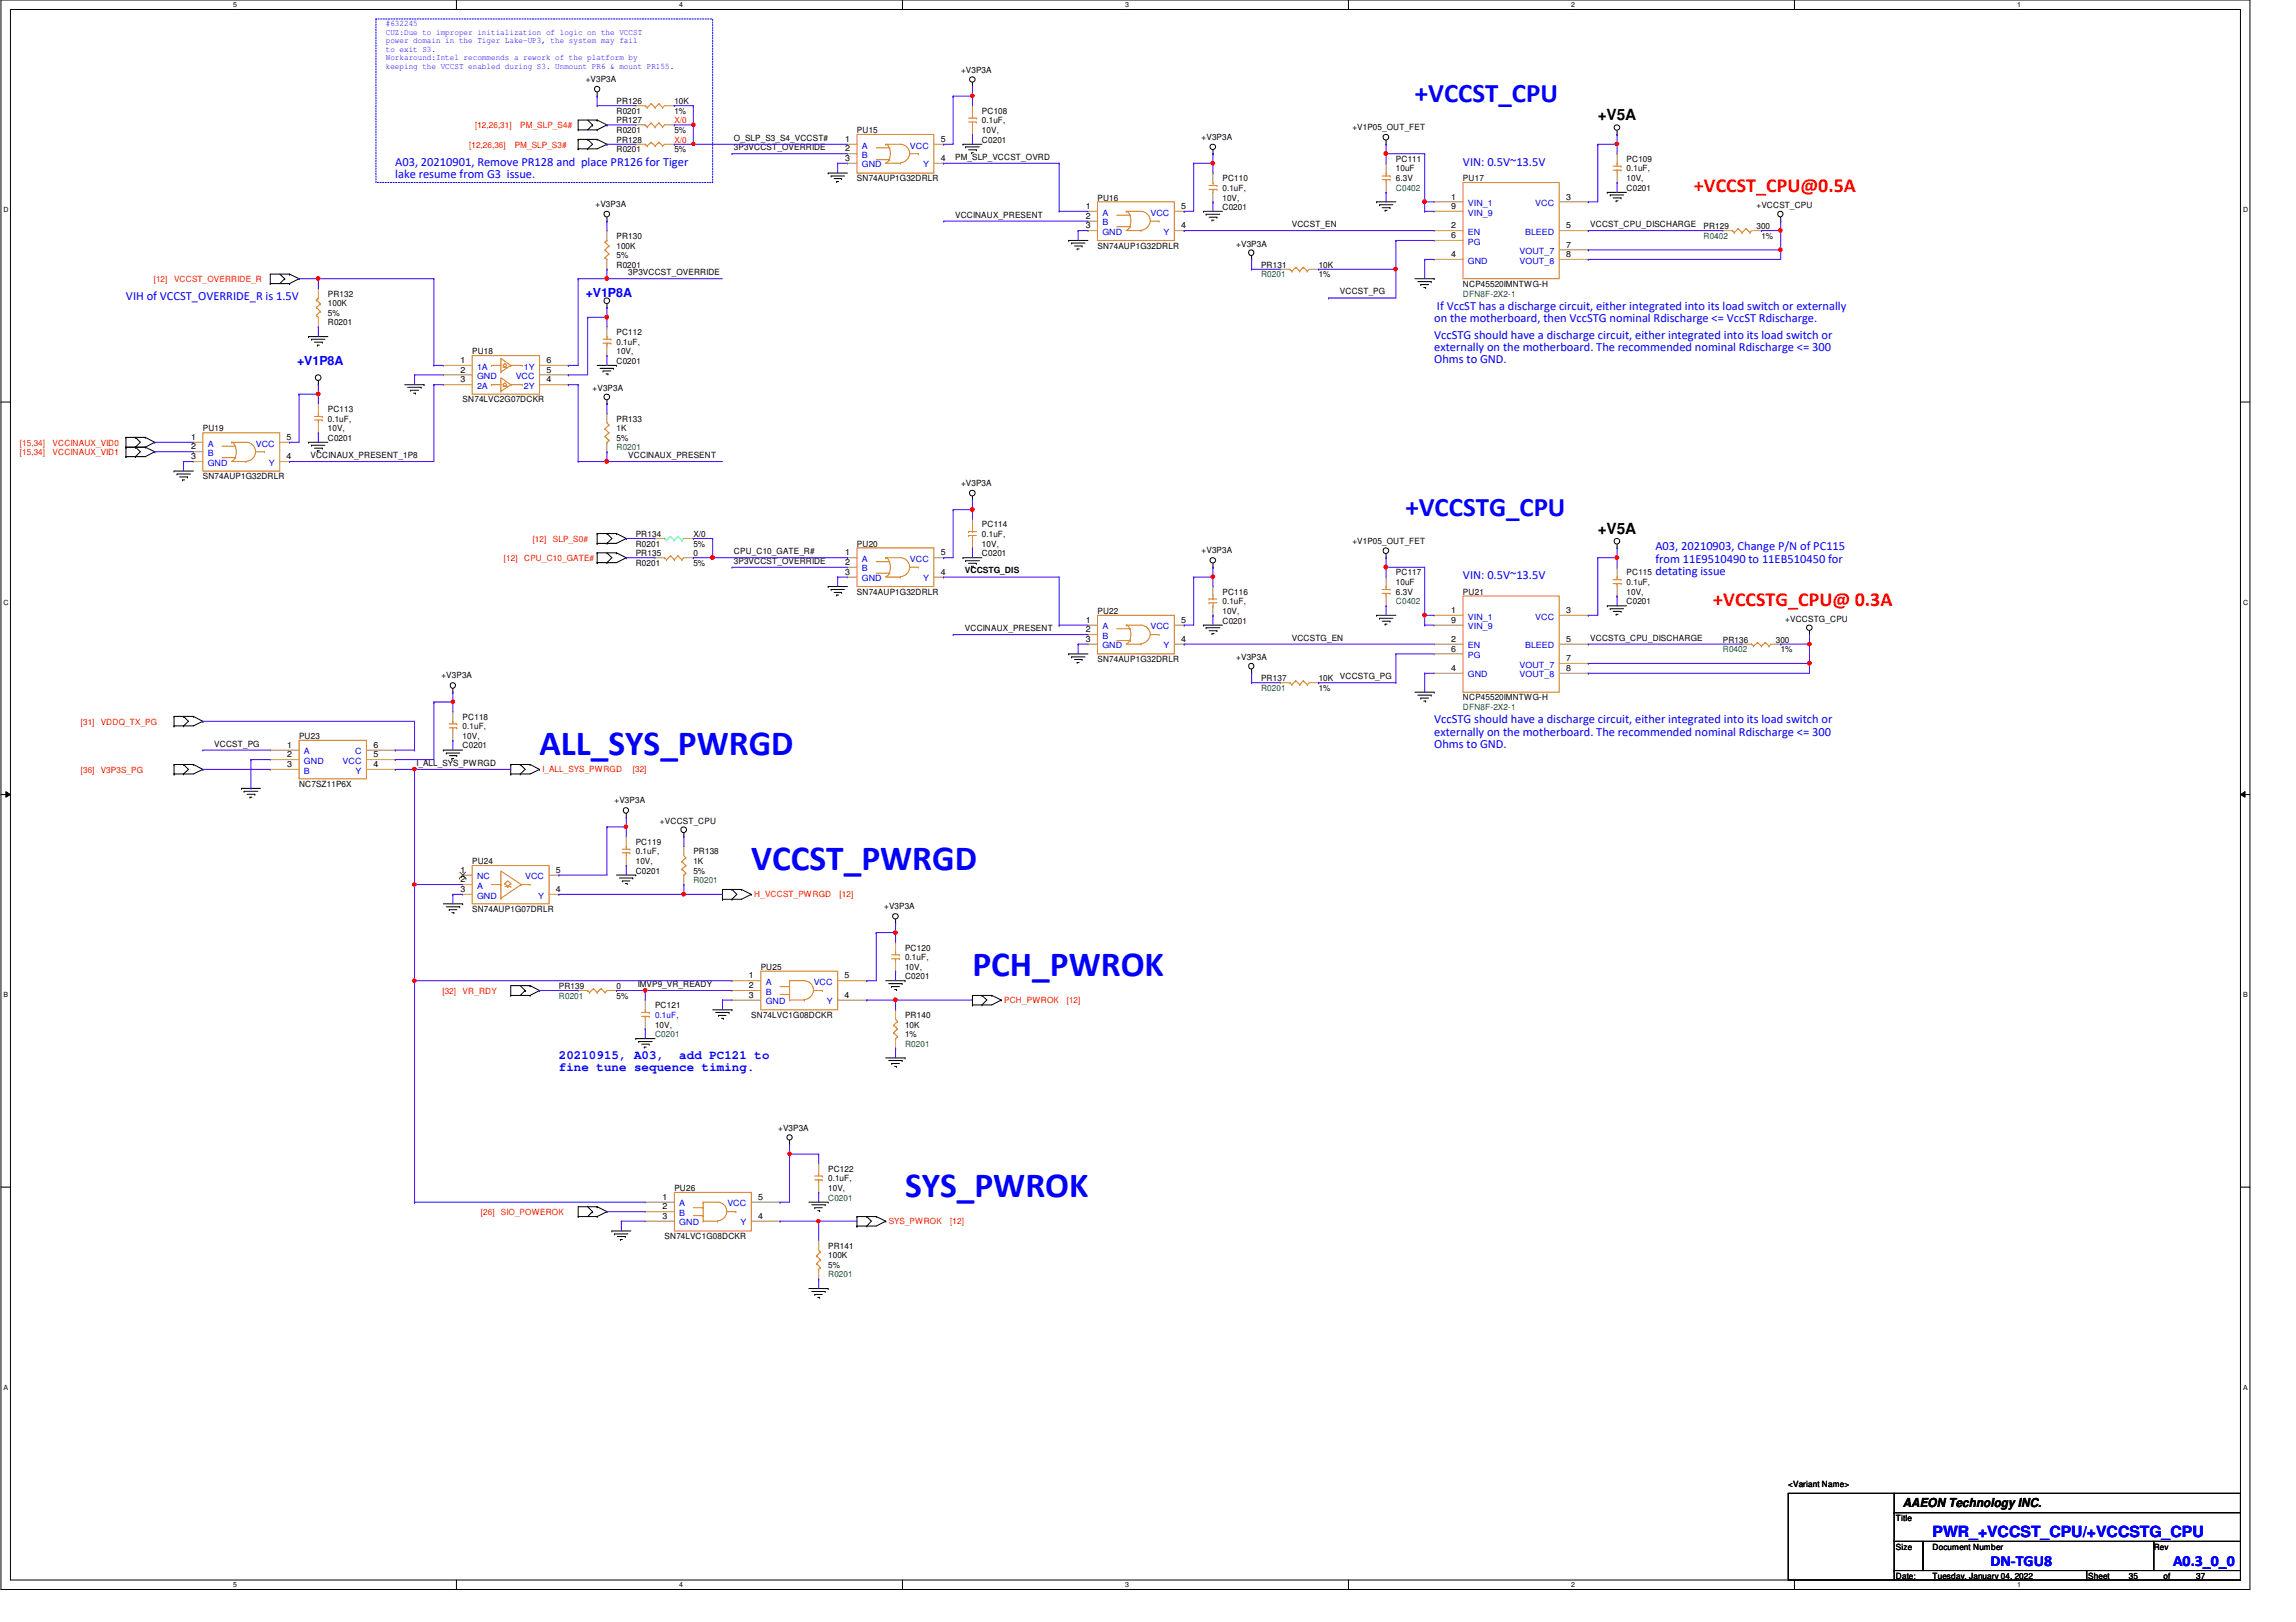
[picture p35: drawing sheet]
<svg xmlns="http://www.w3.org/2000/svg" width="297mm" height="210mm" viewBox="0 0 297 210" stroke-linecap="round" stroke-linejoin="round" font-family="sans-serif">
<defs><g id="words">
<g font-size="4.6" fill="#00f">
<text x="69.8" y="97.7">ALL_SYS_PWRGD</text>
<text x="97.2" y="112.6">VCCST_PWRGD</text>
<text x="125.8" y="126.3">PCH_PWROK</text>
<text x="117.1" y="154.9">SYS_PWROK</text>
</g>
<g font-size="3.5" fill="#00f">
<text x="183" y="13.3">+VCCST_CPU</text>
<text x="181.8" y="66.8">+VCCSTG_CPU</text>
</g>
<g font-size="2.6" fill="#f00">
<text x="219.2" y="24.8">+VCCST_CPU@0.5A</text>
<text x="221.7" y="78.4">+VCCSTG_CPU@ 0.3A</text>
</g>
<g font-size="2">
<text x="206.7" y="15.5">+V5A</text>
<text x="206.7" y="69">+V5A</text>
</g>
<g font-size="2" fill="#00f">
<text x="250" y="198.9">PWR_+VCCST_CPU/+VCCSTG_CPU</text>
<text x="257.5" y="202.6">DN-TGU8</text>
<text x="281.1" y="202.6">A0.3_0_0</text>
</g>
<g font-size="1.6" fill="#00f">
<text x="51.1" y="21.4">A03, 20210901, Remove PR128 and place PR126 for Tiger</text>
<text x="51.1" y="23">lake resume from G3 issue.</text>
<text x="189.3" y="21.4">VIN: 0.5V~13.5V</text>
<text x="16.3" y="38.9">VIH of VCCST_OVERRIDE_R is 1.5V</text>
<text x="75.8" y="38.5">+V1P8A</text>
<text x="185.5" y="41.7">on the motherboard, then VccSTG nominal Rdischarge &lt;= VccST Rdischarge.</text>
<text x="185.9" y="40.1">If VccST has a discharge circuit, either integrated into its load switch or externally</text>
<text x="38.4" y="47.2">+V1P8A</text>
<text x="185.5" y="43.8">VccSTG should have a discharge circuit, either integrated into its load switch or</text>
<text x="185.5" y="45.4">externally on the motherboard. The recommended nominal Rdischarge &lt;= 300</text>
<text x="185.5" y="47">Ohms to GND.</text>
<text x="214.2" y="71.2">A03, 20210903, Change P/N of PC115</text>
<text x="189.3" y="74.9">VIN: 0.5V~13.5V</text>
<text x="214.2" y="72.8">from 11E9510490 to 11EB510450 for</text>
<text x="214.2" y="74.4">detating issue</text>
<text x="185.5" y="93.6">VccSTG should have a discharge circuit, either integrated into its load switch or</text>
<text x="185.5" y="95.2">externally on the motherboard. The recommended nominal Rdischarge &lt;= 300</text>
<text x="185.5" y="96.8">Ohms to GND.</text>
<text x="72.3" y="137">20210915, A03,</text>
<text x="87.9" y="137">add PC121 to</text>
<text x="72.3" y="138.6">fine tune sequence timing.</text>
</g>
<text font-size="1.6" x="246.2" y="195.1">AAEON Technology INC.</text>
<g font-size="1.1" fill="#00f">
<text x="49.9" y="3.4">#632245</text>
<text x="49.9" y="4.5">CUZ:Due to improper initialization of logic on the VCCST</text>
<text x="49.9" y="5.6">power domain in the Tiger Lake-UP3, the system may fail</text>
<text x="49.9" y="6.7">to exit S3.</text>
<text x="49.9" y="7.8">Workaround:Intel recommends a rework of the platform by</text>
<text x="49.9" y="8.9">keeping the VCCST enabled during S3. Unmount PR6 &amp; mount PR155.</text>
<text x="84.7" y="131.7">0.1uF,</text>
</g>
<g font-size="1.1">
<text x="75.8" y="10.6">+V3P3A</text>
<text x="124.3" y="9.4">+V3P3A</text>
<text x="79.8" y="13.5">PR126</text>
<text x="79.8" y="14.7">R0201</text>
<text x="79.8" y="16">PR127</text>
<text x="79.8" y="17.2">R0201</text>
<text x="87.2" y="13.5">10K</text>
<text x="87.2" y="14.7">1%</text>
<text x="87.2" y="17.2">5%</text>
<text x="110.9" y="17.2">PU15</text>
<text x="127" y="14.7">PC108</text>
<text x="127" y="16">0.1uF,</text>
<text x="127" y="17.2">10V,</text>
<text x="175" y="16.8">+V1P05_OUT_FET</text>
<text x="79.8" y="18.5">PR128</text>
<text x="79.8" y="19.7">R0201</text>
<text x="87.2" y="19.7">5%</text>
<text x="95" y="19.4">3P3VCCST_OVERRIDE</text>
<text x="95" y="18.2">O_SLP_S3_S4_VCCST#</text>
<text x="109.3" y="18.4">1</text>
<text x="109.3" y="19.6">2</text>
<text x="109.3" y="20.8">3</text>
<text x="110.9" y="23.5">SN74AUP1G32DRLR</text>
<text x="121.7" y="18.4">5</text>
<text x="121.7" y="20.8">4</text>
<text x="123.6" y="20.7">PM_SLP_VCCST_OVRD</text>
<text x="127" y="18.5">C0201</text>
<text x="155.4" y="18.1">+V3P3A</text>
<text x="158.2" y="23.5">PC110</text>
<text x="180.6" y="21">PC111</text>
<text x="180.6" y="22.2">10uF</text>
<text x="180.6" y="23.5">6.3V</text>
<text x="189.3" y="23.5">PU17</text>
<text x="210.4" y="21">PC109</text>
<text x="210.4" y="22.2">0.1uF,</text>
<text x="210.4" y="23.5">10V,</text>
<text x="77" y="26.8">+V3P3A</text>
<text x="123.6" y="28.2">VCCINAUX_PRESENT</text>
<text x="140.5" y="27.1">1</text>
<text x="140.5" y="28.3">2</text>
<text x="140.5" y="29.5">3</text>
<text x="142" y="26">PU16</text>
<text x="152.8" y="27.1">5</text>
<text x="152.8" y="29.5">4</text>
<text x="158.2" y="24.7">0.1uF,</text>
<text x="158.2" y="27.2">C0201</text>
<text x="158.2" y="26">10V,</text>
<text x="167.1" y="29.4">VCCST_EN</text>
<text x="187.7" y="25.8">1</text>
<text x="187.7" y="27.1">9</text>
<text x="187.7" y="29.5">2</text>
<text x="202.6" y="25.8">3</text>
<text x="202.6" y="29.5">5</text>
<text x="205.7" y="29.4">VCCST_CPU_DISCHARGE</text>
<text x="210.4" y="24.7">C0201</text>
<text x="220.4" y="29.7">PR129</text>
<text x="227.2" y="26.9">+VCCST_CPU</text>
<text x="227.2" y="29.7">300</text>
<text x="79.8" y="30.9">PR130</text>
<text x="79.8" y="32.2">100K</text>
<text x="79.8" y="34.6">R0201</text>
<text x="79.8" y="33.4">5%</text>
<text x="81.3" y="35.6">3P3VCCST_OVERRIDE</text>
<text x="142" y="32.2">SN74AUP1G32DRLR</text>
<text x="159.9" y="31.9">+V3P3A</text>
<text x="163.1" y="34.6">PR131</text>
<text x="170.6" y="34.6">10K</text>
<text x="170.6" y="35.9">1%</text>
<text x="187.7" y="30.8">6</text>
<text x="187.7" y="33.3">4</text>
<text x="202.6" y="32">7</text>
<text x="202.6" y="33.3">8</text>
<text x="227.9" y="30.9">1%</text>
<text x="42.4" y="38.4">PR132</text>
<text x="42.4" y="39.6">100K</text>
<text x="42.4" y="40.9">5%</text>
<text x="173.4" y="38.1">VCCST_PG</text>
<text x="189.3" y="37.1">NCP45520IMNTWG-H</text>
<text x="42.4" y="42.1">R0201</text>
<text x="59.6" y="47">1</text>
<text x="61.1" y="45.8">PU18</text>
<text x="70.7" y="47">6</text>
<text x="79.8" y="43.3">PC112</text>
<text x="79.8" y="44.6">0.1uF,</text>
<text x="79.8" y="47.1">C0201</text>
<text x="79.8" y="45.8">10V,</text>
<text x="42.4" y="53.3">PC113</text>
<text x="59.6" y="48.2">2</text>
<text x="59.6" y="49.5">3</text>
<text x="59.9" y="52.1">SN74LVC2G07DCKR</text>
<text x="70.7" y="49.5">4</text>
<text x="70.7" y="48.2">5</text>
<text x="76.7" y="50.6">+V3P3A</text>
<text x="24.7" y="56.9">1</text>
<text x="24.7" y="58.2">2</text>
<text x="24.7" y="59.4">3</text>
<text x="26.2" y="55.8">PU19</text>
<text x="37.1" y="56.9">5</text>
<text x="37.1" y="59.4">4</text>
<text x="40.2" y="59.3">VCCINAUX_PRESENT_1P8</text>
<text x="42.4" y="54.6">0.1uF,</text>
<text x="42.4" y="57.1">C0201</text>
<text x="42.4" y="55.8">10V,</text>
<text x="79.8" y="54.6">PR133</text>
<text x="79.8" y="55.8">1K</text>
<text x="79.8" y="57.1">5%</text>
<text x="81.3" y="59.3">VCCINAUX_PRESENT</text>
<text x="26.2" y="62">SN74AUP1G32DRLR</text>
<text x="124.3" y="62.9">+V3P3A</text>
<text x="82.3" y="72">PR135</text>
<text x="82.3" y="69.5">PR134</text>
<text x="82.3" y="70.7">R0201</text>
<text x="89.7" y="72">0</text>
<text x="89.7" y="69.5">X/0</text>
<text x="89.7" y="70.7">5%</text>
<text x="95" y="71.7">CPU_C10_GATE_R#</text>
<text x="109.3" y="71.9">1</text>
<text x="110.9" y="70.7">PU20</text>
<text x="121.7" y="71.9">5</text>
<text x="127" y="68.2">PC114</text>
<text x="127" y="69.5">0.1uF,</text>
<text x="127" y="72">C0201</text>
<text x="127" y="70.7">10V,</text>
<text x="155.4" y="71.6">+V3P3A</text>
<text x="175" y="70.4">+V1P05_OUT_FET</text>
<text x="82.3" y="73.2">R0201</text>
<text x="89.7" y="73.2">5%</text>
<text x="95" y="72.9">3P3VCCST_OVERRIDE</text>
<text x="109.3" y="73.1">2</text>
<text x="109.3" y="74.4">3</text>
<text x="110.9" y="77">SN74AUP1G32DRLR</text>
<text x="121.7" y="74.4">4</text>
<text x="124.8" y="74.2">VCCSTG_DIS</text>
<text x="158.2" y="77">PC116</text>
<text x="180.6" y="74.5">PC117</text>
<text x="180.6" y="75.7">10uF</text>
<text x="180.6" y="77">6.3V</text>
<text x="189.3" y="77">PU21</text>
<text x="210.4" y="74.5">PC115</text>
<text x="210.4" y="75.7">0.1uF,</text>
<text x="210.4" y="77">10V,</text>
<text x="124.8" y="81.7">VCCINAUX_PRESENT</text>
<text x="140.5" y="80.6">1</text>
<text x="140.5" y="81.8">2</text>
<text x="140.5" y="83.1">3</text>
<text x="142" y="79.5">PU22</text>
<text x="152.8" y="80.6">5</text>
<text x="152.8" y="83.1">4</text>
<text x="158.2" y="78.2">0.1uF,</text>
<text x="158.2" y="80.7">C0201</text>
<text x="158.2" y="79.5">10V,</text>
<text x="167.1" y="82.9">VCCSTG_EN</text>
<text x="187.7" y="79.3">1</text>
<text x="187.7" y="80.6">9</text>
<text x="187.7" y="83.1">2</text>
<text x="202.6" y="79.3">3</text>
<text x="202.6" y="83.1">5</text>
<text x="205.7" y="82.9">VCCSTG_CPU_DISCHARGE</text>
<text x="210.4" y="78.2">C0201</text>
<text x="222.9" y="83.2">PR136</text>
<text x="229.7" y="83.2">300</text>
<text x="231" y="80.4">+VCCSTG_CPU</text>
<text x="57.1" y="87.8">+V3P3A</text>
<text x="142" y="85.7">SN74AUP1G32DRLR</text>
<text x="159.9" y="85.4">+V3P3A</text>
<text x="163.1" y="88.2">PR137</text>
<text x="170.6" y="88.2">10K</text>
<text x="170.6" y="89.4">1%</text>
<text x="173.4" y="87.9">VCCSTG_PG</text>
<text x="187.7" y="84.3">6</text>
<text x="187.7" y="86.8">4</text>
<text x="202.6" y="85.6">7</text>
<text x="202.6" y="86.8">8</text>
<text x="230.4" y="84.4">1%</text>
<text x="38.7" y="95.6">PU23</text>
<text x="59.9" y="93.1">PC118</text>
<text x="59.9" y="94.4">0.1uF,</text>
<text x="59.9" y="95.6">10V,</text>
<text x="189.3" y="90.6">NCP45520IMNTWG-H</text>
<text x="27.7" y="96.6">VCCST_PG</text>
<text x="37.2" y="96.8">1</text>
<text x="37.2" y="98">2</text>
<text x="37.2" y="99.3">3</text>
<text x="38.7" y="101.9">NC7SZ11P6X</text>
<text x="48.3" y="99.3">4</text>
<text x="48.3" y="98">5</text>
<text x="48.3" y="96.8">6</text>
<text x="53.9" y="99.1">I_ALL_SYS_PWRGD</text>
<text x="59.9" y="96.9">C0201</text>
<text x="79.5" y="104">+V3P3A</text>
<text x="85.4" y="106.6">+VCCST_CPU</text>
<text x="59.6" y="112.9">1</text>
<text x="61.1" y="111.8">PU24</text>
<text x="71.9" y="112.9">5</text>
<text x="82.3" y="109.3">PC119</text>
<text x="82.3" y="110.6">0.1uF,</text>
<text x="82.3" y="113.1">C0201</text>
<text x="82.3" y="111.8">10V,</text>
<text x="89.7" y="110.6">PR138</text>
<text x="89.7" y="111.8">1K</text>
<text x="89.7" y="113.1">5%</text>
<text x="59.6" y="114.2">2</text>
<text x="59.6" y="115.4">3</text>
<text x="61.1" y="118">SN74AUP1G07DRLR</text>
<text x="71.9" y="115.4">4</text>
<text x="114.4" y="117.6">+V3P3A</text>
<text x="98.4" y="125.5">PU25</text>
<text x="117.1" y="123">PC120</text>
<text x="117.1" y="124.2">0.1uF,</text>
<text x="117.1" y="125.5">10V,</text>
<text x="72.3" y="128">PR139</text>
<text x="79.8" y="128">0</text>
<text x="79.8" y="129.2">5%</text>
<text x="82.5" y="127.7">IMVP9_VR_READY</text>
<text x="84.7" y="130.5">PC121</text>
<text x="96.9" y="126.6">1</text>
<text x="96.9" y="127.9">2</text>
<text x="96.9" y="129.1">3</text>
<text x="97.2" y="131.7">SN74LVC1G08DCKR</text>
<text x="109.3" y="126.6">5</text>
<text x="109.3" y="129.1">4</text>
<text x="117.1" y="126.7">C0201</text>
<text x="117.1" y="131.7">PR140</text>
<text x="84.7" y="133">10V,</text>
<text x="117.1" y="133">10K</text>
<text x="117.1" y="134.2">1%</text>
<text x="100.7" y="146.3">+V3P3A</text>
<text x="85.7" y="155.3">1</text>
<text x="87.2" y="154.1">PU26</text>
<text x="98.1" y="155.3">5</text>
<text x="107.1" y="151.6">PC122</text>
<text x="107.1" y="152.9">0.1uF,</text>
<text x="107.1" y="154.1">10V,</text>
<text x="85.7" y="156.5">2</text>
<text x="85.7" y="157.7">3</text>
<text x="86" y="160.4">SN74LVC1G08DCKR</text>
<text x="98.1" y="157.7">4</text>
<text x="107.1" y="161.6">PR141</text>
<text x="107.1" y="162.9">100K</text>
<text x="107.1" y="164.1">5%</text>
<text x="231.3" y="192.4">&lt;Variant Name&gt;</text>
<text x="245.3" y="196.8">Title</text>
<text x="245.3" y="200.5">Size</text>
<text x="250" y="200.5">Document Number</text>
<text x="278.6" y="200.5">Rev</text>
<text x="245.3" y="204.3">Date:</text>
<text x="250" y="204.3">Tuesday, January 04, 2022</text>
<text x="270.2" y="204.3">Sheet</text>
<text x="275.4" y="204.3">35</text>
<text x="279.9" y="204.3">of</text>
<text x="284.1" y="204.3">37</text>
</g>
<g font-size="1.1" fill="#f00">
<text x="61.5" y="16.6">[12,26,31]</text>
<text x="67.3" y="16.6">PM_SLP_S4#</text>
<text x="87.2" y="16">X/0</text>
<text x="60.7" y="19.1">[12,26,36]</text>
<text x="66.6" y="19.1">PM_SLP_S3#</text>
<text x="87.2" y="18.5">X/0</text>
<text x="19.9" y="36.5">[12]</text>
<text x="22.5" y="36.5">VCCST_OVERRIDE_R</text>
<text x="2.6" y="57.7">[15,34]</text>
<text x="2.6" y="58.9">[15,34]</text>
<text x="6.8" y="57.7">VCCINAUX_VID0</text>
<text x="6.8" y="58.9">VCCINAUX_VID1</text>
<text x="68.9" y="70.1">[12]</text>
<text x="71.5" y="70.1">SLP_S0#</text>
<text x="65.2" y="72.6">[12]</text>
<text x="67.8" y="72.6">CPU_C10_GATE#</text>
<text x="10.5" y="93.8">[31]</text>
<text x="13" y="93.8">VDDQ_TX_PG</text>
<text x="10.5" y="100">[36]</text>
<text x="13" y="100">V3P3S_PG</text>
<text x="70.2" y="99.9">I_ALL_SYS_PWRGD</text>
<text x="81.9" y="99.9">[32]</text>
<text x="97.6" y="116">H_VCCST_PWRGD</text>
<text x="108.6" y="116">[12]</text>
<text x="57.2" y="128.6">[32]</text>
<text x="59.9" y="128.6">VR_RDY</text>
<text x="129.9" y="129.8">PCH_PWROK</text>
<text x="138" y="129.8">[12]</text>
<text x="62.2" y="157.2">[26]</text>
<text x="64.8" y="157.2">SIO_POWEROK</text>
<text x="115" y="158.4">SYS_PWROK</text>
<text x="122.9" y="158.4">[12]</text>
</g>
<g font-size="1.1" fill="#00c">
<text x="111.5" y="19.2">A</text>
<text x="111.5" y="20.4">B</text>
<text x="111.5" y="21.7">GND</text>
<text x="117.7" y="19.2">VCC</text>
<text x="119.4" y="21.7">Y</text>
<text x="142.6" y="27.9">A</text>
<text x="142.6" y="29.2">B</text>
<text x="148.8" y="27.9">VCC</text>
<text x="189.9" y="26.7">VIN_1</text>
<text x="189.9" y="27.9">VIN_9</text>
<text x="198.6" y="26.7">VCC</text>
<text x="142.6" y="30.4">GND</text>
<text x="150.5" y="30.4">Y</text>
<text x="189.9" y="30.4">EN</text>
<text x="189.9" y="31.7">PG</text>
<text x="189.9" y="34.1">GND</text>
<text x="196.6" y="32.9">VOUT_7</text>
<text x="196.6" y="34.1">VOUT_8</text>
<text x="197.3" y="30.4">BLEED</text>
<text x="61.7" y="47.8">1A</text>
<text x="67.8" y="47.8">1Y</text>
<text x="61.7" y="49.1">GND</text>
<text x="61.7" y="50.3">2A</text>
<text x="66.7" y="49.1">VCC</text>
<text x="67.8" y="50.3">2Y</text>
<text x="26.9" y="57.8">A</text>
<text x="26.9" y="59">B</text>
<text x="33.1" y="57.8">VCC</text>
<text x="26.9" y="60.3">GND</text>
<text x="34.8" y="60.3">Y</text>
<text x="111.5" y="72.7">A</text>
<text x="111.5" y="74">B</text>
<text x="111.5" y="75.2">GND</text>
<text x="117.7" y="72.7">VCC</text>
<text x="119.4" y="75.2">Y</text>
<text x="142.6" y="81.4">A</text>
<text x="142.6" y="82.7">B</text>
<text x="142.6" y="83.9">GND</text>
<text x="148.8" y="81.4">VCC</text>
<text x="150.5" y="83.9">Y</text>
<text x="189.9" y="80.2">VIN_1</text>
<text x="189.9" y="81.4">VIN_9</text>
<text x="189.9" y="83.9">EN</text>
<text x="197.3" y="83.9">BLEED</text>
<text x="198.6" y="80.2">VCC</text>
<text x="189.9" y="85.2">PG</text>
<text x="189.9" y="87.7">GND</text>
<text x="196.6" y="86.4">VOUT_7</text>
<text x="196.6" y="87.7">VOUT_8</text>
<text x="39.3" y="97.6">A</text>
<text x="39.3" y="98.8">GND</text>
<text x="39.3" y="100.1">B</text>
<text x="44.3" y="98.8">VCC</text>
<text x="45.9" y="97.6">C</text>
<text x="46" y="100.1">Y</text>
<text x="61.7" y="113.8">NC</text>
<text x="67.9" y="113.8">VCC</text>
<text x="61.7" y="115">A</text>
<text x="61.7" y="116.3">GND</text>
<text x="69.6" y="116.3">Y</text>
<text x="99.1" y="127.5">A</text>
<text x="99.1" y="128.7">B</text>
<text x="99.1" y="130">GND</text>
<text x="105.3" y="127.5">VCC</text>
<text x="107" y="130">Y</text>
<text x="87.9" y="156.1">A</text>
<text x="87.9" y="157.4">B</text>
<text x="87.9" y="158.6">GND</text>
<text x="94.1" y="156.1">VCC</text>
<text x="95.8" y="158.6">Y</text>
</g>
<g font-size="1.1" fill="#008000">
<text x="180.6" y="24.7">C0402</text>
<text x="163.1" y="35.9">R0201</text>
<text x="220.4" y="30.9">R0402</text>
<text x="189.3" y="38.4">DFN8F-2X2-1</text>
<text x="79.8" y="58.3">R0201</text>
<text x="180.6" y="78.2">C0402</text>
<text x="163.1" y="89.4">R0201</text>
<text x="222.9" y="84.4">R0402</text>
<text x="189.3" y="91.9">DFN8F-2X2-1</text>
<text x="89.7" y="114.3">R0201</text>
<text x="72.3" y="129.2">R0201</text>
<text x="84.7" y="134.2">C0201</text>
<text x="117.1" y="135.5">R0201</text>
<text x="107.1" y="155.4">C0201</text>
<text x="107.1" y="165.3">R0201</text>
</g>
<g font-size=".9">
<text x="30.2" y=".9">5</text>
<text x="87.9" y=".9">4</text>
<text x="145.6" y=".9">3</text>
<text x="203.3" y=".9">2</text>
<text x="261" y=".9">1</text>
<text x=".5" y="27.4">D</text>
<text x="290.2" y="27.4">D</text>
<text x=".5" y="78.2">C</text>
<text x="290.2" y="78.2">C</text>
<text x=".5" y="129">B</text>
<text x="290.2" y="129">B</text>
<text x=".5" y="179.8">A</text>
<text x="290.2" y="179.8">A</text>
<text x="30.2" y="205.4">5</text>
<text x="87.9" y="205.4">4</text>
<text x="145.6" y="205.4">3</text>
<text x="203.3" y="205.4">2</text>
<text x="261" y="205.4">1</text>
</g>
</g></defs>
<path d="M.1 0h291v205.7h-291zM1.4 1.2h288.5v203.3h-288.5z" fill="none" stroke="#000" stroke-width=".13"/>
<g fill="#fff">
<path d="M30.2 .1h.5v1h-.5z"/>
<path d="M30.2 204.6h.5v1h-.5z"/>
</g>
<path d="M59.1 0v1.2M59.1 204.5v1.2" fill="none" stroke="#000" stroke-width=".13"/>
<g fill="#fff">
<path d="M87.9 .1h.5v1h-.5z"/>
<path d="M87.9 204.6h.5v1h-.5z"/>
</g>
<path d="M116.8 0v1.2M116.8 204.5v1.2" fill="none" stroke="#000" stroke-width=".13"/>
<g fill="#fff">
<path d="M145.6 .1h.5v1h-.5z"/>
<path d="M145.6 204.6h.5v1h-.5z"/>
</g>
<path d="M174.5 0v1.2M174.5 204.5v1.2" fill="none" stroke="#000" stroke-width=".13"/>
<g fill="#fff">
<path d="M203.3 .1h.5v1h-.5z"/>
<path d="M203.3 204.6h.5v1h-.5z"/>
</g>
<path d="M232.2 0v1.2M232.2 204.5v1.2" fill="none" stroke="#000" stroke-width=".13"/>
<g fill="#fff">
<path d="M261 .1h.5v1h-.5z"/>
<path d="M261 204.6h.5v1h-.5z"/>
<path d="M.5 26.6h.6v1h-.6z"/>
<path d="M290.2 26.6h.6v1h-.6z"/>
<path d="M.5 77.4h.6v1h-.6z"/>
<path d="M290.2 77.4h.6v1h-.6z"/>
</g>
<path d="M.1 52h1.3M289.9 52h1.2" fill="none" stroke="#000" stroke-width=".13"/>
<g fill="#fff">
<path d="M.5 128.2h.6v1h-.6z"/>
<path d="M290.2 128.2h.6v1h-.6z"/>
</g>
<path d="M.1 102.8h1.3M.8 102.4l.6 .4-.6 .4zM289.9 102.8l.5-.4v.8zM289.9 102.8h1.2" fill="none" stroke="#000" stroke-width=".13"/>
<path d="M.8 102.4l.6 .4-.6 .4zM289.9 102.8l.5-.4v.8z" fill="#000"/>
<g fill="#fff">
<path d="M.5 179h.5v1h-.5z"/>
<path d="M290.2 179h.5v1h-.5z"/>
</g>
<g fill="none" stroke="#000" stroke-width=".13">
<path d="M74.8 19.3h.1M74.8 18h.1M74.8 16.8h.1M74.8 18h2.5M74.8 18v1.3M74.8 16.8h2.5M76 19.3h.1M76 18h.1M76 18l.7 .7-.7 .6M76 15.5l.7 .7M76.7 16.2h.1M76.7 16.2l-.7 .6"/>
<path d="M77.3 12.4h.1M77.3 18h.1M77.3 15.5h.1M77.3 16.8h.1M77.3 11.9v.5M77.3 18l1.2 .7M77.3 15.5h-2.5v1.3M77.3 15.5l1.2 .7M78.5 18.7h.1M78.5 16.2h.1M78.5 18.7l-1.2 .6h-2.5M78.5 16.2l-1.2 .6"/>
<path d="M124.6 18.7h.1M124.6 18.7h2.4M124.9 19h.1M124.9 19h1.8M125.3 19.4h1M125.7 19.8h.1M125.7 19.8h.2M125.8 11.2h.1M125.8 10.7v.5M126.3 19.4h.1M156.9 19.9h.1M156.9 19.4v.5"/>
<path d="M179.3 18.7h.1M179.3 18.2v.5M209.2 17.4h.1M209.2 16.9v.5M35 36.7h.1M35 36.7h2.5M36.2 35.5l.6 .6M36.8 36.1h.1M36.8 36.1l-.6 .6M37.5 35.5h.1M37.5 36.7h.1M37.5 35.5h-2.5v1.2"/>
<path d="M37.5 35.5l1.2 .6M38.7 36.1h.1M38.7 36.1l-1.2 .6M78.5 39.8h.1M78.5 28.6h.1M78.5 28.1v.5M78.5 39.3v.5M107.1 22.4h.1M107.1 22.4h2.5M107.5 22.8h.1M107.5 22.8h1.8M107.9 23.1h1"/>
<path d="M108.2 23.5h.1M108.2 23.5h.3M108.9 23.1h.1M138.3 31.1h.1M138.3 31.1h2.5M138.6 31.5h.1M138.6 31.5h1.8M139 31.8h1M139.4 32.2h.1M139.4 32.2h.2M140 31.8h.1M155.7 27.3h.1"/>
<path d="M155.7 27.3h2.5M156 27.7h.1M156 27.7h1.8M156.4 28.1h1M156.8 28.5h.1M156.8 28.5h.3M157.4 28.1h.1M161.9 33.6h.1M161.9 33.1v.5M178.1 26.1h.1M178.1 26.1h2.5M178.5 26.5h.1"/>
<path d="M178.5 26.5h1.7M178.8 26.9h1M179.2 27.2h.1M179.2 27.2h.2M179.8 26.9h.1M183 36.1h2.5M183.4 36.4h1.8M183.8 36.8h.1M183.8 36.8h1M184.2 37.2h.2M184.4 37.2h.1M185.2 36.4h.1"/>
<path d="M185.5 36.1h.1M207.9 24.9h.1M207.9 24.9h2.5M208.3 25.2h.1M208.3 25.2h1.8M208.7 25.6h1M209.1 26h.1M209.1 26h.2M209.7 25.6h.1M230.4 28.6h.1M230.4 28.1v.5M16.3 57.9h.1"/>
<path d="M16.3 56.6h.1M16.3 59.1h.1M16.3 57.9h2.5M16.3 56.6h2.5M16.3 56.6v2.5M17.5 57.9h.1M17.5 56.6h.1M17.5 59.1h.1M17.5 56.6l.7 .6-.7 .7M17.5 57.9l.7 .6-.7 .6M18.8 56.6h.1M18.8 57.9h.1"/>
<path d="M18.8 56.6l1.2 .6M18.8 57.9l1.2 .6M20 57.2h.1M20 58.5h.1M20 57.2l-1.2 .7M20 58.5l-1.2 .6h-2.5M39.9 57.2h.1M39.9 43.6h.1M39.9 57.2h2.5M39.9 43.6h2.5M40.3 57.6h.1M40.3 43.9h.1"/>
<path d="M40.3 57.6h1.7M40.3 43.9h1.7M40.7 58h1M40.7 44.3h1M41.1 58.3h.1M41.1 44.7h.1M41.1 58.3h.2M41.1 44.7h.2M41.2 49.8h.1M41.2 49.3v.5M41.7 58h.1M41.7 44.3h.1"/>
<path d="M52.4 49.8h2.5M52.7 50.1h1.8M53.1 50.5h.1M53.1 50.5h1M53.5 50.9h.3M53.8 50.9h.1M54.5 50.1h.1M54.9 49.8h.1M77.3 47.3h2.5M77.6 47.7h1.8M78 48h.1M78 48h1"/>
<path d="M78.4 48.4h.3M78.5 52.2h.1M78.5 51.8v.4M78.7 48.4h.1M79.4 47.7h.1M79.8 47.3h.1M22.5 61h.1M22.5 61h2.5M22.9 61.3h.1M22.9 61.3h1.7M23.2 61.7h1.1M23.6 62.1h.1"/>
<path d="M23.6 62.1h.3M24.3 61.7h.1M77.3 72.8h.1M77.3 71.5h.1M77.3 70.3h.1M77.3 69h.1M77.3 69v1.3M77.3 71.5v1.3M77.3 71.5h2.5M77.3 69h2.5M78.5 72.8h.1M78.5 71.5h.1"/>
<path d="M78.5 70.3h.1M78.5 69h.1M78.5 71.5l.7 .7-.7 .6M78.5 69l.7 .7-.7 .6M79.8 71.5h.1M79.8 69h.1M79.8 71.5l1.2 .7M79.8 69l1.2 .7M81 72.2h.1M81 69.7h.1M81 72.2l-1.2 .6h-2.5M81 69.7l-1.2 .6h-2.5"/>
<path d="M107.1 75.9h.1M107.1 75.9h2.5M107.5 76.3h.1M107.5 76.3h1.8M107.9 76.7h1M108.2 77h.1M108.2 77h.3M108.9 76.7h.1M124.6 72.2h.1M124.6 72.2h2.4M124.9 72.6h.1M124.9 72.6h1.8"/>
<path d="M125.3 72.9h1M125.7 73.3h.1M125.7 73.3h.2M125.8 64.7h.1M125.8 64.2v.5M126.3 72.9h.1M156.9 73.4h.1M156.9 72.9v.5M178.1 79.6h.1M178.1 79.6h2.5M179.3 72.2h.1M179.3 71.7v.5"/>
<path d="M207.9 78.4h.1M207.9 78.4h2.5M208.3 78.8h.1M208.3 78.8h1.8M208.7 79.1h1M209.1 79.5h.1M209.1 79.5h.2M209.2 70.9h.1M209.2 70.4v.5M209.7 79.1h.1M22.5 98.9h.1M22.5 93.9h.1"/>
<path d="M22.5 92.7h.1M22.5 98.9h2.5M22.5 92.7v1.2M22.5 98.9v1.3M22.5 92.7h2.5M23.7 98.9h.1M23.7 93.9h.1M23.7 92.7h.1M23.7 98.9l.7 .7-.7 .6M23.7 92.7l.7 .6-.7 .6M25 98.9h.1M25 92.7h.1"/>
<path d="M25 98.9l1.2 .7M25 92.7l1.2 .6M26.2 99.6h.1M26.2 93.3h.1M26.2 99.6l-1.2 .6h-2.5M26.2 93.3l-1.2 .6h-2.5M57.4 97.1h.1M57.4 97.1h2.5M57.7 97.5h.1M57.7 97.5h1.8M58.1 97.8h1M58.5 98.2h.1"/>
<path d="M58.5 98.2h.2M58.6 89.6h.1M58.6 89.1v.5M59.1 97.8h.1M66.1 98.9h.1M66.1 98.9h2.5M66.1 98.9v1.3M67.3 98.9h.1M67.3 98.9l.6 .7-.6 .6M68.6 98.9h.1M68.6 98.9l1.2 .7M69.8 99.6h.1"/>
<path d="M69.8 99.6l-1.2 .6h-2.5M138.3 84.6h.1M138.3 84.6h2.5M138.6 85h.1M138.6 85h1.8M139 85.3h1M139.4 85.7h.1M139.4 85.7h.2M140 85.3h.1M155.7 80.9h.1M155.7 80.9h2.5M156 81.2h.1"/>
<path d="M156 81.2h1.8M156.4 81.6h1M156.8 82h.1M156.8 82h.3M157.4 81.6h.1M161.9 87.1h.1M161.9 86.6v.5M178.5 80h.1M178.5 80h1.7M178.8 80.4h1M179.2 80.8h.1M179.2 80.8h.2"/>
<path d="M179.8 80.4h.1M183 89.6h2.5M183.4 90h1.8M183.8 90.3h.1M183.8 90.3h1M184.2 90.7h.2M184.4 90.7h.1M185.2 90h.1M185.5 89.6h.1M234.1 82.1h.1M234.1 81.6v.5M22.5 100.2h.1"/>
<path d="M23.7 100.2h.1M31.2 102h.1M31.2 102h2.5M31.6 102.4h.1M31.6 102.4h1.8M32 102.8h1M32.3 103.2h.1M32.3 103.2h.3M33 102.8h.1M57.4 117h2.5M57.7 117.3h1.8M58.1 117.7h.1"/>
<path d="M58.1 117.7h1M58.5 118.1h.2M58.7 118.1h.1M59.5 117.3h.1M59.9 117h.1M66.1 100.2h.1M67.3 100.2h.1M79.8 113.2h2.5M80.1 113.6h1.8M80.5 114h.1M80.5 114h1M80.9 114.3h.2"/>
<path d="M81 105.8h.1M81 105.3v.5M81.1 114.3h.1M81.9 113.6h.1M82.3 113.2h.1M88.5 108.2h.1M88.5 107.8v.4M93.5 116.4h.1M93.5 115.1h.1M93.5 115.1h2.4M93.5 115.1v1.3M94.7 116.4h.1"/>
<path d="M94.7 115.1h.1M94.7 115.1l.6 .6-.6 .7M95.9 115.1h.1M95.9 115.1l1.3 .6M97.2 115.7h.1M97.2 115.7l-1.3 .7h-2.4M115.9 119.5h.1M115.9 119v.5M66.1 128.8h.1M66.1 128.8h2.5M67.3 127.6l.6 .6M67.9 128.2h.1"/>
<path d="M67.9 128.2l-.6 .6M68.6 127.6h.1M68.6 128.8h.1M68.6 127.6h-2.5v1.2M68.6 127.6l1.2 .6M69.8 128.2h.1M69.8 128.2l-1.2 .6M82.3 134.4h.1M82.3 134.4h2.4M82.6 134.8h.1M82.6 134.8h1.8M83 135.1h1"/>
<path d="M83.4 135.5h.1M83.4 135.5h.2M84 135.1h.1M92.2 130.7h2.5M92.6 131h1.7M93 131.4h.1M93 131.4h.9M93.3 131.8h.3M93.6 131.8h.1M94.3 131h.1M94.7 130.7h.1M114.6 126.9h2.5"/>
<path d="M114.6 136.9h2.5M115 127.3h1.7M115 137.2h1.7M115.4 127.7h.1M115.4 137.6h.1M115.4 127.7h1M115.4 137.6h1M115.7 128.1h.3M115.7 138h.3M116 128.1h.1M116 138h.1M116.7 127.3h.1"/>
<path d="M116.7 137.2h.1M117.1 126.9h.1M117.1 136.9h.1M125.8 130h.1M125.8 128.8h.1M125.8 128.8v1.2M125.8 128.8h2.5M127 130h.1M127 128.8h.1M127 128.8l.7 .6-.7 .6M128.3 128.8h.1M128.3 128.8l1.2 .6"/>
<path d="M129.5 129.4h.1M129.5 129.4l-1.2 .6h-2.5M.1 153.6h1.3M74.8 157.4h.1M74.8 157.4h2.5M76 156.2l.7 .6M76.7 156.8h.1M76.7 156.8l-.7 .6M77.3 156.2h.1M77.3 157.4h.1M77.3 156.2h-2.5v1.2M77.3 156.2l1.2 .6"/>
<path d="M78.5 156.8h.1M78.5 156.8l-1.2 .6M79.2 159.3h.1M79.2 159.3h2.4M79.5 159.7h.1M79.5 159.7h1.7M102.1 148.1h.1M102.1 147.6v.5M104.6 155.6h2.5M105 155.9h1.8M105.4 156.3h.1M105.4 156.3h1"/>
<path d="M105.8 156.7h.2M106 156.7h.1M106.8 155.9h.1M107.1 155.6h.1M110.9 158.7h.1M110.9 157.4h.1M110.9 157.4h2.5M110.9 157.4v1.3M112.1 158.7h.1M112.1 157.4h.1M112.1 157.4l.6 .6-.6 .7M113.4 157.4h.1"/>
<path d="M113.4 157.4l1.2 .6M114.6 158h.1M114.6 158l-1.2 .7h-2.5M289.9 153.6h1.2M79.9 160h1M80.3 160.4h.1M80.3 160.4h.2M80.9 160h.1M104.6 166.8h2.5M105 167.1h1.8M105.4 167.5h.1M105.4 167.5h1"/>
<path d="M105.8 167.9h.2M106 167.9h.1M106.8 167.1h.1M107.1 166.8h.1M231.3 193.3h13.8v11.2h-13.8zM245.1 193.3h44.8v2.4h-44.8zM245.1 195.7h44.8v3.8h-44.8zM245.1 199.5h3.7v3.7h-3.7zM248.8 199.5h29.8v3.7h-29.8zM278.6 199.5h11.3v3.7h-11.3zM245.1 203.2h24.9v1.3h-24.9zM270 203.2h19.9v1.3h-19.9z"/>
<circle cx="77.2" cy="11.5" r=".35"/>
<circle cx="125.8" cy="10.3" r=".36"/>
<circle cx="156.9" cy="19" r=".36"/>
<circle cx="179.3" cy="17.8" r=".37"/>
<circle cx="209.2" cy="16.5" r=".36"/>
<circle cx="78.5" cy="38.9" r=".37"/>
<circle cx="78.5" cy="27.7" r=".37"/>
<circle cx="161.9" cy="32.7" r=".35"/>
<circle cx="230.3" cy="27.7" r=".35"/>
<circle cx="41.2" cy="48.9" r=".37"/>
<circle cx="78.5" cy="51.4" r=".37"/>
<circle cx="125.8" cy="63.8" r=".37"/>
<circle cx="156.9" cy="72.5" r=".36"/>
<circle cx="179.3" cy="71.3" r=".37"/>
<circle cx="209.2" cy="70" r=".37"/>
<circle cx="58.6" cy="88.7" r=".35"/>
<circle cx="161.9" cy="86.2" r=".35"/>
<circle cx="234.1" cy="81.2" r=".36"/>
<circle cx="81" cy="104.9" r=".35"/>
<circle cx="88.4" cy="107.4" r=".37"/>
<circle cx="115.8" cy="118.6" r=".36"/>
<circle cx="102.1" cy="147.2" r=".34"/>
</g>
<path d="M48.6 2.5h43.6v21.1h-43.6z" fill="none" stroke="#00f" stroke-width=".13" stroke-dasharray=".2 .2"/>
<g fill="none" stroke="#cc8006" stroke-width=".13">
<path d="M83.5 13.7h.1M83.5 16.2h.1M83.5 18.7h.1M83.5 13.7l.2 .2M83.5 16.2l.2 .2M83.5 18.7l.2 .2M83.7 13.9h.1M83.7 16.4h.1M83.7 18.9h.1M84.2 13.4h.1M84.2 15.9h.1M84.2 18.4h.1"/>
<path d="M84.2 13.4l-.5 .5M84.2 13.4l.5 .5M84.2 15.9l-.5 .5M84.2 15.9l.5 .5M84.2 18.4l-.5 .5M84.2 18.4l.5 .5M84.7 13.9h.1M84.7 16.4h.1M84.7 18.9h.1M85.3 13.4h.1M85.3 15.9h.1M85.3 18.4h.1"/>
<path d="M85.3 13.4l.4 .5M85.3 13.4l-.6 .5M85.3 15.9l.4 .5M85.3 15.9l-.6 .5M85.3 18.4l.4 .5M85.3 18.4l-.6 .5M85.7 13.9h.1M85.7 16.4h.1M85.7 18.9h.1M86 13.7l-.3 .2M86 16.2l-.3 .2M86 18.7l-.3 .2"/>
<path d="M110.9 17.4h9.9v5h-9.9zM113.4 19.1h1.7M114.6 18.7h.1M114.6 18.7h1.9a1.21 1.21 0 0 1 1.2 1.2 1.21 1.21 0 0 1-1.2 1.2M114.6 18.7a1.08 1.08 0 0 1 .6 1.2 1.15 1.15 0 0 1-.6 1.2M115.1 19.1h.1M117.7 19.9h1.1M118.8 19.9h.1M125.3 15.3h1M125.3 15.8h1M125.8 14.9h.1M125.8 15.8h.1"/>
<path d="M125.8 14.9v.4M125.8 15.8v.4M126.3 15.3h.1M126.3 15.8h.1M40.9 38.8h.1M40.9 39.8h.1M40.9 38.8l.5 .5M40.9 39.8l.5 .5M41.2 38.6h.1M41.2 38.6l-.3 .2M41.4 39.3h.1M41.4 39.3l-.5 .5"/>
<path d="M78.3 31.3h.1M78.3 33.4h.1M78.3 32.3h.1M78.3 31.3l.5 .5M78.3 33.4l.2 .2M78.3 32.3l.5 .6M78.5 31.1h.1M78.5 31.1l-.2 .2M78.8 32.9h.1M78.8 31.8h.1M78.8 32.9l-.5 .5M78.8 31.8l-.5 .5"/>
<path d="M113.4 20.7h1.7M114.6 21.1h1.9M115.1 20.7h.1M116.5 21.1h.1M142 26.1h9.9v5h-9.9zM144.5 27.9h1.7M144.5 29.3h1.7M145.7 27.3h.1M145.7 27.3h1.9a1.23 1.23 0 0 1 1.2 1.3 1.23 1.23 0 0 1-1.2 1.2M145.7 27.3a1.15 1.15 0 0 1 .6 1.3 1.15 1.15 0 0 1-.6 1.2M145.7 29.8h1.9M146.2 27.9h.1"/>
<path d="M146.2 29.3h.1M147.6 29.8h.1M148.8 28.6h1.1M149.9 28.6h.1M156.4 24h1M156.4 24.5h1M156.9 23.6h.1M156.9 24.5h.1M156.9 23.6v.4M156.9 24.5v.4M157.4 24h.1M157.4 24.5h.1"/>
<path d="M166.9 34.8h.1M166.9 34.8l.2 .3M167.1 35.1h.1M167.6 34.6h.1M167.6 34.6l-.5 .5M167.6 34.6l.5 .5M168.1 35.1h.1M168.6 34.6h.1M168.6 34.6l.5 .5M168.6 34.6l-.5 .5M169.1 35.1h.1M169.4 34.8l-.3 .3"/>
<path d="M178.8 22.8h1M178.8 23.2h1M179.3 22.4h.1M179.3 23.2h.1M179.3 22.4v.4M179.3 23.2v.4M179.8 22.8h.1M179.8 23.2h.1M189.3 23.6h12.4v12.5h-12.4zM208.7 21.5h1M208.7 22h1M209.2 21.1h.1"/>
<path d="M209.2 22h.1M209.2 21.1v.4M209.2 22v.4M209.7 21.5h.1M209.7 22h.1M224.2 29.8h.1M224.2 29.8l.2 .3M224.4 30.1h.1M224.9 29.6h.1M224.9 29.6l-.5 .5M224.9 29.6l.5 .5M225.4 30.1h.1"/>
<path d="M225.9 29.6h.1M225.9 29.6l.5 .5M225.9 29.6l-.5 .5M226.4 30.1h.1M226.6 29.8l-.2 .3M26.2 56h10v5h-10zM28.7 57.7h1.8M28.7 59.2h1.8M30 57.2h.1M30 57.2h1.8a1.23 1.23 0 0 1 1.3 1.3 1.23 1.23 0 0 1-1.3 1.2M30 57.2a1.15 1.15 0 0 1 .6 1.3 1.15 1.15 0 0 1-.6 1.2M30 59.7h1.8"/>
<path d="M30.5 57.7h.1M30.5 59.2h.1M31.8 59.7h.1M33.1 58.5h1.1M34.2 58.5h.1M40.7 53.9h1M40.7 54.4h1M40.9 40.8h.1M40.9 40.8l.3 .3M41.2 53.5h.1M41.2 54.4h.1M41.2 53.5v.4"/>
<path d="M41.2 54.4v.3M41.4 40.3h.1M41.4 40.3l-.5 .5M41.7 53.9h.1M41.7 54.4h.1M61.1 46h8.7v5h-8.7zM63.6 47.3h.1M63.6 49.8h.1M63.6 47.3h1.2M63.6 49.8h1.2M64.8 48.1h.1M64.8 50.6h.1"/>
<path d="M65.1 47.3l.2-.3 .3 .3-.3 .2zM65.1 49.8l.2-.3 .3 .3-.3 .2zM65.1 47.5h.5M65.1 50h.5M65.6 47.5h.1M65.6 50h.1M66.1 47.3h.1M66.1 49.8h.1M66.1 47.3l-1.3-.9v1.7M66.1 49.8l-1.3-.9v1.7M66.1 47.3h1.5M66.1 49.8h1.5"/>
<path d="M66.1 47.3l-1.3 .8M66.1 49.8l-1.3 .8M67.6 47.3h.1M67.6 49.8h.1M78 43.9h1M78 44.4h1M78.3 55.5h.1M78.3 56.5h.1M78.3 56.5l.5 .5M78.3 55.5l.5 .5M78.5 57.2h.1M78.5 43.6h.1"/>
<path d="M78.5 44.4h.1M78.5 54.7l.3 .3M78.5 43.6v.3M78.5 44.4v.4M78.8 57h.1M78.8 55h.1M78.8 56h.1M78.8 57l-.3 .2M78.8 55l-.5 .5M78.8 56l-.5 .5M79 43.9h.1M79 44.4h.1"/>
<path d="M86 72.2h.1M86 72.2l.2 .2M86.2 72.4h.1M86.7 71.9h.1M86.7 71.9l-.5 .5M86.7 71.9l.5 .5M87.2 72.4h.1M87.7 71.9h.1M87.7 71.9l.5 .5M87.7 71.9l-.5 .5M88.2 72.4h.1M88.5 72.2l-.3 .2"/>
<path d="M110.9 70.9h9.9v5h-9.9zM113.4 72.7h1.7M113.4 74.2h1.7M114.6 72.2h.1M114.6 72.2h1.9a1.23 1.23 0 0 1 1.2 1.2 1.23 1.23 0 0 1-1.2 1.2M114.6 72.2a1.15 1.15 0 0 1 .6 1.2 1.15 1.15 0 0 1-.6 1.2M114.6 74.7h1.9M115.1 72.7h.1M115.1 74.2h.1M116.5 74.7h.1M117.7 73.4h1.1M118.8 73.4h.1"/>
<path d="M125.3 69.3h.1M125.3 68.8h.1M125.3 69.3h1M125.3 68.8h1M125.8 69.7h.1M125.8 68.8h.1M125.8 68.5v.3M125.8 69.3v.4M142 79.6h9.9v5h-9.9zM156.4 78h.1M156.4 77.5h.1M156.4 78h1"/>
<path d="M156.4 77.5h1M156.9 78.4h.1M156.9 77.5h.1M156.9 77.1v.4M156.9 78v.4M178.8 76.3h1M178.8 76.8h1M179.3 75.9h.1M179.3 76.8h.1M179.3 75.9v.4M179.3 76.8v.3M179.8 76.3h.1"/>
<path d="M179.8 76.8h.1M189.3 77.1h12.4v12.5h-12.4zM208.7 75h1M208.7 75.5h1M209.2 74.7h.1M209.2 75.5h.1M209.2 74.7v.3M209.2 75.5v.4M209.7 75h.1M209.7 75.5h.1M38.7 95.8h8.7v5h-8.7zM58.1 93.7h1"/>
<path d="M58.1 94.2h1M58.6 93.3h.1M58.6 94.2h.1M58.6 93.3v.4M58.6 94.2v.4M59.1 93.7h.1M59.1 94.2h.1M144.5 81.4h1.7M144.5 82.9h1.7M145.7 80.9h.1M145.7 80.9h1.9a1.21 1.21 0 0 1 1.2 1.2 1.21 1.21 0 0 1-1.2 1.2M145.7 80.9a1.08 1.08 0 0 1 .6 1.2 1.15 1.15 0 0 1-.6 1.2"/>
<path d="M145.7 83.4h1.9M146.2 81.4h.1M146.2 82.9h.1M147.6 83.4h.1M148.8 82.1h1.1M149.9 82.1h.1M166.9 88.3h.1M166.9 88.3l.2 .3M167.1 88.6h.1M167.6 88.1h.1M167.6 88.1l-.5 .5M167.6 88.1l.5 .5"/>
<path d="M168.1 88.6h.1M168.6 88.1h.1M168.6 88.1l.5 .5M168.6 88.1l-.5 .5M169.1 88.6h.1M169.4 88.3l-.3 .3M226.6 83.4h.1M226.6 83.4l.3 .2M226.9 83.6h.1M227.4 83.1h.1M227.4 83.1l-.5 .5M227.4 83.1l.5 .5"/>
<path d="M227.9 83.6h.1M228.4 83.1h.1M228.4 83.1l.5 .5M228.4 83.1l-.5 .5M228.9 83.6h.1M229.1 83.4l-.2 .2M61.1 112h9.9v5h-9.9zM63.6 114.5h1.2M64.8 116.2h.1M64.8 114.5h.1M65.3 114.3h.1M65.3 114.7h.8"/>
<path d="M65.3 114.3l.4 .4M65.3 114.3l.4-.3 .4 .3M65.7 114.7h.1M66.1 114.7h.1M66.1 114.3h.1M66.1 114.3l-.4 .4M67.4 114.5h.1M67.4 114.5l-2.6-1.8v3.5M67.4 114.5h1.2M67.4 114.5l-2.6 1.7M68.6 114.5h.1M80.5 109.9h1"/>
<path d="M80.5 110.4h1M81 109.5h.1M81 110.4h.1M81 109.5v.4M81 110.4v.3M81.5 109.9h.1M81.5 110.4h.1M88.2 111.5h.1M88.2 112.5h.1M88.2 112.5l.5 .5M88.2 111.5l.5 .5M88.5 113.2h.1"/>
<path d="M88.5 110.7l.2 .3M88.7 113h.1M88.7 111h.1M88.7 112h.1M88.7 113l-.2 .2M88.7 111l-.5 .5M88.7 112l-.5 .5M76 128.2h.1M76 128.2l.3 .2M76.3 128.4h.1M76.8 127.9h.1M76.8 127.9l-.5 .5"/>
<path d="M76.8 127.9l.5 .5M77.3 128.4h.1M77.8 127.9h.1M77.8 127.9l.5 .5M77.8 127.9l-.5 .5M78.3 128.4h.1M78.5 128.2l-.2 .2M83 131h1M83 131.5h1M83.5 130.7h.1M83.5 131.5h.1M83.5 130.7v.3"/>
<path d="M83.5 131.5v.4M84 131h.1M84 131.5h.1M98.4 125.7h10v5h-10zM100.9 127.7h1.2M100.9 128.7h1.2M102.1 129.4h.1M102.1 126.9h.1M102.1 127.7h.1M102.1 128.7h.1M102.1 126.9h2a1.23 1.23 0 0 1 1.1 1.3 1.23 1.23 0 0 1-1.2 1.2M102.1 126.9v2.5"/>
<path d="M102.1 129.4h2M104.1 129.4h.1M105.3 128.2h1.1M106.4 128.2h.1M115.4 123.6h1M115.4 124.1h1M115.6 132.7h.1M115.6 133.6h.1M115.6 133.6l.5 .6M115.6 132.7l.5 .4M115.9 123.2h.1M115.9 124.1h.1"/>
<path d="M115.9 134.4h.1M115.9 123.2v.4M115.9 124.1v.4M115.9 131.9l.2 .3M116.1 134.2h.1M116.1 132.2h.1M116.1 133.1h.1M116.1 134.2l-.2 .2M116.1 132.2l-.5 .5M116.1 133.1l-.5 .5M116.4 123.6h.1M116.4 124.1h.1"/>
<path d="M87.2 154.3h10v5h-10zM89.7 156.3h1.3M89.7 157.3h1.3M91 158h.1M91 155.6h.1M91 156.3h.1M91 157.3h.1M91 155.6h1.8a1.21 1.21 0 0 1 1.2 1.2 1.21 1.21 0 0 1-1.2 1.2M91 155.6v2.4M91 158h1.8M92.8 158h.1M94.1 156.8h1.1"/>
<path d="M95.2 156.8h.1M105.4 152.2h1M105.4 152.7h1M105.9 151.8h.1M105.9 152.7h.1M105.9 151.8v.4M105.9 152.7v.4M106.4 152.2h.1M106.4 152.7h.1M105.7 162.5h.1M105.7 163.5h.1M105.7 163.5l.4 .5"/>
<path d="M105.7 162.5l.4 .5M105.9 164.3h.1M105.9 161.8l.2 .2M106.1 164h.1M106.1 162h.1M106.1 163h.1M106.1 164l-.2 .3M106.1 162l-.4 .5M106.1 163l-.4 .5"/>
</g>
<g fill="none" stroke="#a84" stroke-width=".13">
<path d="M82.3 13.7h.1M82.3 16.2h.1M82.3 18.7h.1M82.3 13.7h1.2M82.3 16.2h1.2M82.3 18.7h1.2M86 13.7h1.2M86 16.2h1.2M86 18.7h1.2M87.2 13.7h.1M87.2 16.2h.1M87.2 18.7h.1"/>
<path d="M109.6 18.7h.1M109.6 19.9h.1M109.6 18.7h1.3M109.6 19.9h1.3M120.8 18.7h1.3M122.1 18.7h.1M125.8 17.4h.1M125.8 13.7h.1M125.8 13.7v1.2M125.8 16.2v1.2M209.2 19.9h.1M209.2 19.9v1.2"/>
<path d="M41.2 37.3h.1M41.2 37.3v1.3M78.5 34.8h.1M78.5 29.8h.1M78.5 29.8v1.3M78.5 33.6v1.2M109.6 21.1h.1M109.6 21.1h1.3M120.8 21.1h1.3M122.1 21.1h.1M140.8 27.3h.1M140.8 28.6h.1"/>
<path d="M140.8 29.8h.1M140.8 27.3h1.2M140.8 29.8h1.2M140.8 28.6h1.2M151.9 27.3h1.3M151.9 29.8h1.3M153.2 27.3h.1M153.2 29.8h.1M156.9 26.1h.1M156.9 22.4h.1M156.9 22.4v1.2M156.9 24.9v1.2"/>
<path d="M165.6 34.8h.1M165.6 34.8h1.3M169.4 34.8h1.2M170.6 34.8h.1M179.3 24.9h.1M179.3 21.1h.1M179.3 21.1v1.3M179.3 23.6v1.3M185.5 26.1h.1M185.5 27.3h.1M185.5 29.8h.1M185.5 31.1h.1"/>
<path d="M185.5 33.6h.1M185.5 26.1h3.8M185.5 27.3h3.8M185.5 29.8h3.8M185.5 31.1h3.8M185.5 33.6h3.8M201.7 26.1h3.8M201.7 29.8h3.8M201.7 33.6h3.8M201.7 32.3h3.8M205.5 26.1h.1M205.5 29.8h.1"/>
<path d="M205.5 32.3h.1M205.5 33.6h.1M209.2 23.6h.1M209.2 22.4v1.2M222.9 29.8h.1M222.9 29.8h1.3M226.6 29.8h1.3M227.9 29.8h.1M25 57.2h.1M25 58.5h.1M25 59.7h.1M25 57.2h1.2"/>
<path d="M25 58.5h1.2M25 59.7h1.2M36.2 57.2h1.3M36.2 59.7h1.3M37.5 57.2h.1M37.5 59.7h.1M41.2 42.3h.1M41.2 56h.1M41.2 52.2h.1M41.2 41.1v1.2M41.2 52.2v1.3M41.2 54.7v1.3"/>
<path d="M57.4 47.3h.1M57.4 48.5h.1M57.4 49.8h.1M57.4 47.3h3.7M57.4 48.5h3.7M57.4 49.8h3.7M69.8 47.3h3.7M69.8 48.5h3.7M69.8 49.8h3.7M73.5 49.8h.1M73.5 48.5h.1M73.5 47.3h.1"/>
<path d="M78.5 53.5h.1M78.5 58.5h.1M78.5 46h.1M78.5 42.3h.1M78.5 42.3v1.3M78.5 44.8v1.2M78.5 53.5v1.2M78.5 57.2v1.3M84.7 72.2h.1M84.7 69.7h.1M84.7 72.2h1.3M84.7 69.7h1.3"/>
<path d="M88.5 72.2h1.2M88.5 69.7h1.2M89.7 72.2h.1M89.7 69.7h.1M109.6 72.2h.1M109.6 73.4h.1M109.6 74.7h.1M109.6 72.2h1.3M109.6 73.4h1.3M109.6 74.7h1.3M120.8 72.2h1.3M120.8 74.7h1.3"/>
<path d="M122.1 72.2h.1M122.1 74.7h.1M125.8 67.2h.1M125.8 70.9h.1M125.8 67.2v1.3M125.8 69.7v1.2M156.9 75.9h.1M156.9 79.6h.1M156.9 75.9v1.2M156.9 78.4v1.2M179.3 78.4h.1M179.3 74.7h.1"/>
<path d="M179.3 74.7v1.2M179.3 77.1v1.3M185.5 79.6h.1M185.5 79.6h3.8M201.7 79.6h3.8M205.5 79.6h.1M209.2 77.1h.1M209.2 73.4h.1M209.2 73.4v1.3M209.2 75.9v1.2M35 97.1h.1M35 98.3h.1"/>
<path d="M35 99.6h.1M35 97.1h3.7M35 98.3h3.7M35 99.6h3.7M47.4 97.1h3.7M47.4 98.3h3.7M47.4 99.6h3.7M51.1 99.6h.1M51.1 98.3h.1M51.1 97.1h.1M58.6 95.8h.1M58.6 92.1h.1"/>
<path d="M58.6 92.1v1.2M58.6 94.6v1.2M140.8 80.9h.1M140.8 82.1h.1M140.8 83.4h.1M140.8 80.9h1.2M140.8 82.1h1.2M140.8 83.4h1.2M151.9 80.9h1.3M151.9 83.4h1.3M153.2 80.9h.1M153.2 83.4h.1"/>
<path d="M165.6 88.3h.1M165.6 88.3h1.3M169.4 88.3h1.2M170.6 88.3h.1M185.5 80.9h.1M185.5 83.4h.1M185.5 84.6h.1M185.5 87.1h.1M185.5 80.9h3.8M185.5 83.4h3.8M185.5 84.6h3.8M185.5 87.1h3.8"/>
<path d="M201.7 83.4h3.8M201.7 87.1h3.8M201.7 85.9h3.8M205.5 83.4h.1M205.5 85.9h.1M205.5 87.1h.1M225.4 83.4h.1M225.4 83.4h1.2M229.1 83.4h1.3M230.4 83.4h.1M59.9 113.2h.1M59.9 114.5h.1"/>
<path d="M59.9 115.7h.1M59.9 113.2h1.2M59.9 114.5h1.2M59.9 115.7h1.2M71 113.2h1.3M71 115.7h1.3M72.3 113.2h.1M72.3 115.7h.1M81 112h.1M81 108.2h.1M81 108.2v1.3M81 110.7v1.3"/>
<path d="M88.5 109.5h.1M88.5 114.5h.1M88.5 109.5v1.2M88.5 113.2v1.3M74.8 128.2h.1M74.8 128.2h1.2M78.5 128.2h1.3M79.8 128.2h.1M83.5 133.1h.1M83.5 129.4h.1M83.5 129.4v1.3M83.5 131.9v1.2"/>
<path d="M94.7 126.9h.1M94.7 128.2h.1M94.7 129.4h.1M94.7 128.2h3.7M94.7 126.9h3.7M94.7 129.4h3.7M108.4 126.9h3.7M108.4 129.4h3.7M112.1 126.9h.1M112.1 129.4h.1M115.9 125.7h.1M115.9 122h.1"/>
<path d="M115.9 130.7h.1M115.9 135.6h.1M115.9 122v1.2M115.9 124.5v1.2M115.9 130.7v1.2M115.9 134.4v1.2M83.5 155.6h.1M83.5 156.8h.1M83.5 158h.1M83.5 155.6h3.7M83.5 156.8h3.7M83.5 158h3.7"/>
<path d="M97.2 155.6h3.7M97.2 158h3.7M100.9 155.6h.1M100.9 158h.1M105.9 154.3h.1M105.9 150.6h.1M105.9 150.6v1.2M105.9 153.1v1.2M105.9 160.5h.1M105.9 165.5h.1M105.9 160.5v1.3M105.9 164.3v1.2"/>
</g>
<path d="M86 69.7h.1M86 69.7l.2 .2M86.2 69.9h.1M86.7 69.4h.1M86.7 69.4l-.5 .5M86.7 69.4l.5 .5M87.2 69.9h.1M87.7 69.4h.1M87.7 69.4l.5 .5M87.7 69.4l-.5 .5M88.2 69.9h.1M88.5 69.7l-.3 .2" fill="none" stroke="#00ff80" stroke-width=".13"/>
<path d="M59.4 113.7h.1M59.5 112.9l.8 .8M60.2 112.9l-.8 .8M60.3 113.7h.1" fill="none" stroke="#804000" stroke-width=".13"/>
<path d="M179.3 18.7h.1M179.3 18.7v1.2M153.2 29.8h.1M153.2 29.8h32.3M184.3 33.6h.1M184.3 26.1h.1M184.3 27.3h.1M184.3 26.1v1.2M184.3 33.6v2.5M184.3 33.6h1.2M184.3 26.1h1.2M184.3 27.3h1.2" fill="none" stroke="#4200ff" stroke-width=".13"/>
<path d="M184.1 25.9h.3l.1 .2-.1 .2h-.1h-.2z" fill-rule="evenodd" fill="#f00"/>
<path d="M184.1 25.9h.3l.1 .2-.1 .2h-.1h-.2z" fill="none" stroke="#f00" stroke-width=".13"/>
<path d="M206.7 18.7h.1M206.7 18.7v7.4h-1.2M205.5 26.1h.1M205.5 29.8h.1M205.5 32.3h.1M205.5 29.8h17.4M205.5 32.3h24.9M227.9 29.8h.1M230.4 28.6h.1M230.4 28.6v1.2h-2.5" fill="none" stroke="#4200ff" stroke-width=".13"/>
<path d="M230.2 32.1h.3v.2v.2l-.2 .1-.1-.1z" fill-rule="evenodd" fill="#f00"/>
<path d="M230.2 32.1h.3v.2v.2l-.2 .1-.1-.1z" fill="none" stroke="#f00" stroke-width=".13"/>
<path d="M230.4 29.8h.1M230.4 29.8v2.5" fill="none" stroke="#4200ff" stroke-width=".13"/>
<path d="M230.2 29.6h.3v.2v.2l-.2 .1-.1-.1z" fill-rule="evenodd" fill="#f00"/>
<path d="M230.2 29.6h.3v.2v.2l-.2 .1-.1-.1z" fill="none" stroke="#f00" stroke-width=".13"/>
<g fill="none" stroke="#4200ff" stroke-width=".13">
<path d="M94.7 19.9h.1M94.7 19.9h14.9M122.1 18.7h.1M122.1 18.7h1.2M125.8 11.2h.1M125.8 17.4h.1M125.8 12.4h.1M125.8 11.2v2.5M125.8 17.4v1.3M108.4 21.1h.1M108.4 21.1v1.3M108.4 21.1h1.2"/>
<path d="M122.1 21.1h.1M122.1 21.1h14.9M205.5 33.6h.1M230.4 32.3h.1M230.4 32.3v1.3h-24.9"/>
</g>
<path d="M125.6 12.3h.3l.1 .1-.1 .1-.1 .1-.2-.1z" fill-rule="evenodd" fill="#f00"/>
<path d="M125.6 12.3h.3l.1 .1-.1 .1-.1 .1-.2-.1z" fill="none" stroke="#f00" stroke-width=".13"/>
<path d="M123.3 12.4h.1M123.3 12.4v6.3M156.9 19.9h.1M156.9 19.9v2.5M139.5 29.8h.1M139.5 29.8v1.3M139.5 29.8h1.3M153.2 27.3h.1M153.2 27.3h1.2M156.9 26.1h.1M156.9 21.1h.1M156.9 26.1v1.2" fill="none" stroke="#4200ff" stroke-width=".13"/>
<path d="M156.7 21h.4v.1v.2h-.2h-.2z" fill-rule="evenodd" fill="#f00"/>
<path d="M156.7 21h.4v.1v.2h-.2h-.2z" fill="none" stroke="#f00" stroke-width=".13"/>
<path d="M78.5 18.7h.1M78.5 16.2h.1M78.5 18.7h3.8M78.5 16.2h3.8M87.2 16.2h.1M87.2 16.2h2.5M89.7 16.2h.1M89.7 18.7h.1M89.7 18.7h19.9M89.7 16.2v2.5M154.4 21.1h.1M154.4 21.1v6.2" fill="none" stroke="#4200ff" stroke-width=".13"/>
<path d="M89.5 18.5h.3l.1 .1-.1 .2h-.1h-.2z" fill-rule="evenodd" fill="#f00"/>
<path d="M89.5 18.5h.3l.1 .1-.1 .2h-.1h-.2z" fill="none" stroke="#f00" stroke-width=".13"/>
<path d="M87.2 18.7h.1M87.2 18.7h2.5M137 27.3h.1M137 27.3h3.8M170.6 34.8h.1M180.6 31.1h.1M180.6 31.1v3.7h-10" fill="none" stroke="#4200ff" stroke-width=".13"/>
<path d="M180.4 34.6h.3l.1 .2-.1 .2-.2 .1-.1-.1z" fill-rule="evenodd" fill="#f00"/>
<path d="M180.4 34.6h.3l.1 .2-.1 .2-.2 .1-.1-.1z" fill="none" stroke="#f00" stroke-width=".13"/>
<path d="M179.3 19.9h.1M179.3 19.9v1.2M179.3 19.9h5M184.3 19.9h.1M184.3 19.9v6.2M137 21.1h.1M137 21.1v6.2M179.3 24.9h.1M179.3 24.9v1.2M180.6 31.1h.1M180.6 31.1h4.9" fill="none" stroke="#4200ff" stroke-width=".13"/>
<path d="M179.1 19.7h.4v.2v.1l-.2 .1-.2-.1z" fill-rule="evenodd" fill="#f00"/>
<path d="M179.1 19.7h.4v.2v.1l-.2 .1-.2-.1z" fill="none" stroke="#f00" stroke-width=".13"/>
<path d="M209.2 18.7h.1M209.2 18.7v1.2M209.2 23.6h.1M209.2 23.6v1.3" fill="none" stroke="#4200ff" stroke-width=".13"/>
<path d="M209 18.5h.3l.1 .1-.1 .2h-.1h-.2z" fill-rule="evenodd" fill="#f00"/>
<path d="M209 18.5h.3l.1 .1-.1 .2h-.1h-.2z" fill="none" stroke="#f00" stroke-width=".13"/>
<g fill="none" stroke="#4200ff" stroke-width=".13">
<path d="M123.3 12.4h.1M123.3 12.4h2.5M206.7 18.7h.1M209.2 17.4h.1M209.2 17.4v1.3h-2.5M154.4 21.1h.1M154.4 21.1h2.5M161.9 33.6h.1M161.9 34.8h.1M161.9 33.6v1.2M161.9 34.8h3.7M23.7 59.7h.1"/>
<path d="M23.7 59.7v1.3M23.7 59.7h1.3M37.5 57.2h.1M37.5 57.2h1.2M41.2 49.8h.1M41.2 56h.1M41.2 51h.1M41.2 49.8v2.4M41.2 56v1.2"/>
</g>
<path d="M41 50.8h.3l.1 .2-.1 .1-.2 .1-.1-.1z" fill-rule="evenodd" fill="#f00"/>
<path d="M41 50.8h.3l.1 .2-.1 .1-.2 .1-.1-.1z" fill="none" stroke="#f00" stroke-width=".13"/>
<g fill="none" stroke="#4200ff" stroke-width=".13">
<path d="M171.9 38.6h.1M180.6 34.8h.1M180.6 34.8v3.8h-8.7M20 57.2h.1M20 58.5h.1M20 57.2h5M20 58.5h5M37.5 59.7h.1M37.5 59.7h18.6M38.7 51h.1M38.7 51v6.2M38.7 51h2.5"/>
<path d="M26.2 99.6h.1M26.2 93.3h.1M26.2 97.1h.1M26.2 99.6h8.8M26.2 93.3h27.4v3.8M26.2 97.1h8.8M32.5 98.3h.1M32.5 98.3v3.7M32.5 98.3h2.5M51.1 97.1h.1M51.1 98.3h.1M51.1 97.1h2.5"/>
<path d="M51.1 98.3h5M53.6 97.1h.1M58.6 89.6h.1M58.6 95.8h.1M58.6 90.8h.1M58.6 89.6v2.5M58.6 95.8v1.3M32.5 102h.1"/>
</g>
<path d="M58.4 90.7h.3l.1 .1-.1 .2-.1 .1-.2-.1z" fill-rule="evenodd" fill="#f00"/>
<path d="M58.4 90.7h.3l.1 .1-.1 .2-.1 .1-.2-.1z" fill="none" stroke="#f00" stroke-width=".13"/>
<g fill="none" stroke="#4200ff" stroke-width=".13">
<path d="M51.1 99.6h.1M51.1 99.6h2.5M56.1 90.8h.1M56.1 90.8v7.5M56.1 90.8h2.5M58.6 115.7h.1M58.6 115.7h1.3M58.6 115.7v1.3M72.3 115.7h.1M72.3 115.7h21.2M88.5 115.7h.1M88.5 114.5h.1"/>
<path d="M88.5 114.5v1.2"/>
</g>
<path d="M88.3 115.5h.3l.1 .2-.1 .2-.2 .1-.1-.1z" fill-rule="evenodd" fill="#f00"/>
<path d="M88.3 115.5h.3l.1 .2-.1 .2-.2 .1-.1-.1z" fill="none" stroke="#f00" stroke-width=".13"/>
<path d="M72.3 113.2h.1M72.3 113.2h6.2M81 105.8h.1M81 112h.1M81 107h.1M81 105.8v2.4M81 112v1.2" fill="none" stroke="#4200ff" stroke-width=".13"/>
<path d="M80.8 106.8h.3l.1 .2-.1 .2h-.1h-.2z" fill-rule="evenodd" fill="#f00"/>
<path d="M80.8 106.8h.3l.1 .2-.1 .2h-.1h-.2z" fill="none" stroke="#f00" stroke-width=".13"/>
<path d="M53.6 99.6h.1M53.6 99.6v14.9M78.5 107h.1M78.5 107v6.2M78.5 107h2.5M88.5 108.2h.1M88.5 108.2v1.3" fill="none" stroke="#4200ff" stroke-width=".13"/>
<path d="M53.4 114.3h.4v.2v.1l-.2 .1-.2-.1z" fill-rule="evenodd" fill="#f00"/>
<path d="M53.4 114.3h.4v.2v.1l-.2 .1-.2-.1z" fill="none" stroke="#f00" stroke-width=".13"/>
<path d="M53.4 99.4h.4v.1v.2h-.2h-.2z" fill-rule="evenodd" fill="#f00"/>
<path d="M53.4 99.4h.4v.1v.2h-.2h-.2z" fill="none" stroke="#f00" stroke-width=".13"/>
<g fill="none" stroke="#4200ff" stroke-width=".13">
<path d="M53.6 99.6h.1M53.6 99.6h12.5M53.6 114.5h.1M53.6 114.5h6.3M53.6 114.5v12.4M115.9 119.5h.1M115.9 119.5v2.5M53.6 126.9h.1M69.8 128.2h.1M69.8 128.2h5M79.8 128.2h.1M79.8 128.2h3.7"/>
<path d="M93.5 129.4h.1M93.5 129.4h1.2M112.1 126.9h.1M112.1 126.9h1.3M115.9 125.7h.1M115.9 120.7h.1M115.9 125.7v1.2"/>
</g>
<path d="M115.7 120.5h.3l.1 .2-.1 .1-.2 .1-.1-.1z" fill-rule="evenodd" fill="#f00"/>
<path d="M115.7 120.5h.3l.1 .2-.1 .1-.2 .1-.1-.1z" fill="none" stroke="#f00" stroke-width=".13"/>
<path d="M112.1 129.4h.1M112.1 129.4h3.8M113.4 120.7h.1M113.4 120.7v6.2M113.4 120.7h2.5M115.9 129.4h.1M115.9 129.4v1.3" fill="none" stroke="#4200ff" stroke-width=".13"/>
<path d="M115.7 129.2h.3l.1 .2-.1 .1-.2 .1-.1-.1z" fill-rule="evenodd" fill="#f00"/>
<path d="M115.7 129.2h.3l.1 .2-.1 .1-.2 .1-.1-.1z" fill="none" stroke="#f00" stroke-width=".13"/>
<g fill="none" stroke="#4200ff" stroke-width=".13">
<path d="M78.5 39.8h.1M78.5 39.8v2.5M73.5 48.5h.1M73.5 48.5h2.5M78.5 58.5h.1M78.5 46h.1M78.5 41.1h.1M78.5 46v1.3M78.5 58.5v1.2M93.5 129.4h.1M93.5 129.4v1.3M115.9 129.4h.1"/>
<path d="M115.9 135.6h.1M115.9 129.4h9.9M115.9 135.6v1.3"/>
</g>
<path d="M78.3 40.9h.4v.1v.2l-.2 .1-.2-.1z" fill-rule="evenodd" fill="#f00"/>
<path d="M78.3 40.9h.4v.1v.2l-.2 .1-.2-.1z" fill="none" stroke="#f00" stroke-width=".13"/>
<path d="M76 41.1h.1M76 41.1v7.4M76 41.1h2.5M78.5 52.2h.1M78.5 59.7h.1M78.5 52.2v1.3M78.5 59.7h15" fill="none" stroke="#4200ff" stroke-width=".13"/>
<path d="M78.3 59.5h.4v.2v.2h-.2h-.2z" fill-rule="evenodd" fill="#f00"/>
<path d="M78.3 59.5h.4v.2v.2h-.2h-.2z" fill="none" stroke="#f00" stroke-width=".13"/>
<path d="M83.5 133.1h.1M83.5 128.2h.1M83.5 128.2v1.2M83.5 133.1v1.3M83.5 128.2h11.2" fill="none" stroke="#4200ff" stroke-width=".13"/>
<path d="M83.3 128h.3l.1 .1-.1 .2-.1 .1-.2-.1z" fill-rule="evenodd" fill="#f00"/>
<path d="M83.3 128h.3l.1 .1-.1 .2-.1 .1-.2-.1z" fill="none" stroke="#f00" stroke-width=".13"/>
<path d="M78.5 156.8h.1M78.5 156.8h5M102.1 149.4h.1M102.1 149.4v6.2" fill="none" stroke="#4200ff" stroke-width=".13"/>
<path d="M102 149.2h.3l.1 .1-.1 .1-.2 .1-.1-.1z" fill-rule="evenodd" fill="#f00"/>
<path d="M102 149.2h.3l.1 .1-.1 .1-.2 .1-.1-.1z" fill="none" stroke="#f00" stroke-width=".13"/>
<g fill="none" stroke="#4200ff" stroke-width=".13">
<path d="M53.6 155.6h.1M53.6 155.6h29.9M80.4 158h.1M80.4 158v1.3M80.4 158h3.1M102.1 149.4h.1M102.1 148.1h.1M102.1 149.4h3.8M102.1 148.1v1.3M105.9 154.3h.1M105.9 158h.1M105.9 154.3v1.3"/>
<path d="M105.9 158v2.5M105.9 158h5"/>
</g>
<path d="M105.7 157.9h.3l.1 .1-.1 .2h-.1h-.2z" fill-rule="evenodd" fill="#f00"/>
<path d="M105.7 157.9h.3l.1 .1-.1 .2h-.1h-.2z" fill="none" stroke="#f00" stroke-width=".13"/>
<g fill="none" stroke="#4200ff" stroke-width=".13">
<path d="M77.3 12.4h.1M77.3 13.7h.1M77.3 12.4v1.3M77.3 13.7h5M87.2 13.7h.1M87.2 13.7h2.5M89.7 13.7h.1M89.7 13.7v2.5M100.9 155.6h.1M100.9 158h.1M100.9 155.6h1.2M100.9 158h5"/>
<path d="M105.9 149.4h.1M105.9 149.4v1.2M105.9 165.5h.1M105.9 165.5v1.3"/>
</g>
<path d="M89.5 16h.3l.1 .1-.1 .2-.1 .1-.2-.1z" fill-rule="evenodd" fill="#f00"/>
<path d="M89.5 16h.3l.1 .1-.1 .2-.1 .1-.2-.1z" fill="none" stroke="#f00" stroke-width=".13"/>
<path d="M122.1 28.6h.1M122.1 28.6h18.7M53.6 126.9h.1M53.6 126.9h41.1M53.6 126.9v28.7M53.6 155.6h.1" fill="none" stroke="#4200ff" stroke-width=".13"/>
<path d="M53.4 126.8h.4v.1v.2h-.2h-.2z" fill-rule="evenodd" fill="#f00"/>
<path d="M53.4 126.8h.4v.1v.2h-.2h-.2z" fill="none" stroke="#f00" stroke-width=".13"/>
<path d="M38.7 36.1h.1M38.7 36.1h17.4M41.2 36.1h.1M41.2 36.1v1.2M41.2 42.3h.1M41.2 42.3v1.3" fill="none" stroke="#4200ff" stroke-width=".13"/>
<path d="M41 35.9h.3l.1 .1-.1 .2-.2 .1-.1-.1z" fill-rule="evenodd" fill="#f00"/>
<path d="M41 35.9h.3l.1 .1-.1 .2-.2 .1-.1-.1z" fill="none" stroke="#f00" stroke-width=".13"/>
<path d="M56.1 36.1h.1M56.1 36.1v11.2M74.8 36.1h.1M74.8 36.1h18.7M78.5 34.8h.1M78.5 28.6h.1M78.5 36.1h.1M78.5 28.6v1.2M78.5 34.8v1.3M56.1 47.3h.1M56.1 47.3h1.3" fill="none" stroke="#4200ff" stroke-width=".13"/>
<path d="M78.3 35.9h.4v.1v.2l-.2 .1-.2-.1z" fill-rule="evenodd" fill="#f00"/>
<path d="M78.3 35.9h.4v.1v.2l-.2 .1-.2-.1z" fill="none" stroke="#f00" stroke-width=".13"/>
<g fill="none" stroke="#4200ff" stroke-width=".13">
<path d="M74.8 36.1h.1M74.8 36.1v11.2h-1.3M53.6 48.5h.1M53.6 48.5v1.3M53.6 48.5h3.8M56.1 49.8h.1M56.1 49.8h1.3M56.1 49.8v9.9M73.5 49.8h.1M73.5 47.3h.1M73.5 49.8h1.3M74.8 49.8h.1"/>
<path d="M74.8 59.7h.1M74.8 49.8v9.9M74.8 59.7h3.7M179.3 72.2h.1M179.3 72.2v1.2M184.3 79.6h.1M184.3 79.6v1.3M184.3 79.6h1.2M205.5 79.6h.1M206.7 72.2h.1M206.7 72.2v7.4h-1.2M153.2 83.4h.1"/>
<path d="M153.2 83.4h32.3M184.3 87.1h.1M184.3 80.9h.1M184.3 87.1v2.5M184.3 87.1h1.2M184.3 80.9h1.2M205.5 83.4h.1M205.5 83.4h19.9M230.4 83.4h.1M234.1 82.1h.1M234.1 82.1v1.3h-3.7"/>
</g>
<path d="M233.9 83.2h.3l.1 .2-.1 .1-.1 .1-.2-.1z" fill-rule="evenodd" fill="#f00"/>
<path d="M233.9 83.2h.3l.1 .2-.1 .1-.1 .1-.2-.1z" fill="none" stroke="#f00" stroke-width=".13"/>
<path d="M205.5 85.9h.1M205.5 85.9h28.6" fill="none" stroke="#4200ff" stroke-width=".13"/>
<path d="M233.9 85.7h.3l.1 .1-.1 .2-.1 .1-.2-.1z" fill-rule="evenodd" fill="#f00"/>
<path d="M233.9 85.7h.3l.1 .1-.1 .2-.1 .1-.2-.1z" fill="none" stroke="#f00" stroke-width=".13"/>
<g fill="none" stroke="#4200ff" stroke-width=".13">
<path d="M179.3 78.4h.1M179.3 73.4h.1M179.3 73.4v1.3M179.3 78.4v1.2M184.3 79.6h.1M184.3 73.4v6.2M170.6 88.3h.1M170.6 88.3h10M180.6 88.3h.1M180.6 84.6h.1M180.6 84.6v3.7M180.6 84.6h4.9"/>
<path d="M205.5 87.1h.1M234.1 83.4h.1M234.1 85.9h.1M234.1 83.4v3.7h-28.6"/>
</g>
<path d="M184.1 79.4h.3l.1 .2-.1 .2h-.1h-.2z" fill-rule="evenodd" fill="#f00"/>
<path d="M184.1 79.4h.3l.1 .2-.1 .2h-.1h-.2z" fill="none" stroke="#f00" stroke-width=".13"/>
<path d="M179.3 73.4h.1M179.3 73.4h5" fill="none" stroke="#4200ff" stroke-width=".13"/>
<path d="M179.1 73.2h.4v.2v.1l-.2 .1-.2-.1z" fill-rule="evenodd" fill="#f00"/>
<path d="M179.1 73.2h.4v.2v.1l-.2 .1-.2-.1z" fill="none" stroke="#f00" stroke-width=".13"/>
<path d="M206.7 72.2h2.5M209.2 77.1h.1M209.2 72.2h.1M209.2 72.2v1.2M209.2 77.1v1.3" fill="none" stroke="#4200ff" stroke-width=".13"/>
<path d="M209 72h.3l.1 .1-.1 .2-.1 .1-.2-.1z" fill-rule="evenodd" fill="#f00"/>
<path d="M209 72h.3l.1 .1-.1 .2-.1 .1-.2-.1z" fill="none" stroke="#f00" stroke-width=".13"/>
<g fill="none" stroke="#4200ff" stroke-width=".13">
<path d="M108.4 74.7h.1M108.4 74.7v1.2M108.4 74.7h1.2M122.1 72.2h.1M122.1 74.7h.1M122.1 72.2h1.2M122.1 74.7h14.9M125.8 64.7h.1M125.8 64.7v1.3M209.2 72.2h.1M209.2 70.9v1.3M161.9 87.1h.1"/>
<path d="M161.9 88.3h.1M161.9 87.1v1.2M161.9 88.3h3.7"/>
</g>
<path d="M125.6 65.8h.3l.1 .1-.1 .2-.1 .1-.2-.1z" fill-rule="evenodd" fill="#f00"/>
<path d="M125.6 65.8h.3l.1 .1-.1 .2-.1 .1-.2-.1z" fill="none" stroke="#f00" stroke-width=".13"/>
<g fill="none" stroke="#4200ff" stroke-width=".13">
<path d="M123.3 66h.1M123.3 66v6.2M123.3 66h2.5M125.8 70.9h.1M125.8 66h.1M125.8 66v1.2M125.8 70.9v1.3M154.4 74.7h.1M154.4 74.7v6.2h-1.2M154.4 74.7h2.5M156.9 73.4h.1M156.9 79.6h.1"/>
<path d="M156.9 74.7h.1M156.9 73.4v2.5M156.9 79.6v1.3M123.3 82.1h.1M123.3 82.1h17.5M137 80.9h.1M137 80.9h3.8M139.5 83.4h.1M139.5 83.4v1.2M139.5 83.4h1.3M153.2 80.9h.1"/>
</g>
<path d="M156.7 74.5h.4v.1v.2h-.2h-.2z" fill-rule="evenodd" fill="#f00"/>
<path d="M156.7 74.5h.4v.1v.2h-.2h-.2z" fill="none" stroke="#f00" stroke-width=".13"/>
<path d="M81 72.2h.1M81 72.2h3.7M89.7 72.2h.1M89.7 72.2h2.5M137 74.7v6.2M137 80.9h.1" fill="none" stroke="#4200ff" stroke-width=".13"/>
<path d="M92 72h.3l.1 .1-.1 .2-.1 .1-.2-.1z" fill-rule="evenodd" fill="#f00"/>
<path d="M92 72h.3l.1 .1-.1 .2-.1 .1-.2-.1z" fill="none" stroke="#f00" stroke-width=".13"/>
<path d="M81 69.7h.1M81 69.7h3.7M89.7 69.7h.1M89.7 69.7h2.5M92.2 69.7h.1M92.2 69.7v2.5h17.4M94.7 73.4h.1M94.7 73.4h14.9M109.6 72.2h.1" fill="none" stroke="#4200ff" stroke-width=".13"/>
<path d="M184.1 25.9h.3l.1 .2-.1 .2h-.1h-.2z" fill-rule="evenodd" fill="#f00"/>
<path d="M184.1 25.9h.3l.1 .2-.1 .2h-.1h-.2z" fill="none" stroke="#f00" stroke-width=".13"/>
<path d="M230.2 32.1h.3v.2v.2l-.2 .1-.1-.1z" fill-rule="evenodd" fill="#f00"/>
<path d="M230.2 32.1h.3v.2v.2l-.2 .1-.1-.1z" fill="none" stroke="#f00" stroke-width=".13"/>
<path d="M230.2 29.6h.3v.2v.2l-.2 .1-.1-.1z" fill-rule="evenodd" fill="#f00"/>
<path d="M230.2 29.6h.3v.2v.2l-.2 .1-.1-.1z" fill="none" stroke="#f00" stroke-width=".13"/>
<path d="M125.6 12.3h.3l.1 .1-.1 .1-.1 .1-.2-.1z" fill-rule="evenodd" fill="#f00"/>
<path d="M125.6 12.3h.3l.1 .1-.1 .1-.1 .1-.2-.1z" fill="none" stroke="#f00" stroke-width=".13"/>
<path d="M156.7 21h.4v.1v.2h-.2h-.2z" fill-rule="evenodd" fill="#f00"/>
<path d="M156.7 21h.4v.1v.2h-.2h-.2z" fill="none" stroke="#f00" stroke-width=".13"/>
<path d="M89.5 18.5h.3l.1 .1-.1 .2h-.1h-.2z" fill-rule="evenodd" fill="#f00"/>
<path d="M89.5 18.5h.3l.1 .1-.1 .2h-.1h-.2z" fill="none" stroke="#f00" stroke-width=".13"/>
<path d="M180.4 34.6h.3l.1 .2-.1 .2-.2 .1-.1-.1z" fill-rule="evenodd" fill="#f00"/>
<path d="M180.4 34.6h.3l.1 .2-.1 .2-.2 .1-.1-.1z" fill="none" stroke="#f00" stroke-width=".13"/>
<path d="M179.1 19.7h.4v.2v.1l-.2 .1-.2-.1z" fill-rule="evenodd" fill="#f00"/>
<path d="M179.1 19.7h.4v.2v.1l-.2 .1-.2-.1z" fill="none" stroke="#f00" stroke-width=".13"/>
<path d="M209 18.5h.3l.1 .1-.1 .2h-.1h-.2z" fill-rule="evenodd" fill="#f00"/>
<path d="M209 18.5h.3l.1 .1-.1 .2h-.1h-.2z" fill="none" stroke="#f00" stroke-width=".13"/>
<path d="M41 50.8h.3l.1 .2-.1 .1-.2 .1-.1-.1z" fill-rule="evenodd" fill="#f00"/>
<path d="M41 50.8h.3l.1 .2-.1 .1-.2 .1-.1-.1z" fill="none" stroke="#f00" stroke-width=".13"/>
<path d="M58.4 90.7h.3l.1 .1-.1 .2-.1 .1-.2-.1z" fill-rule="evenodd" fill="#f00"/>
<path d="M58.4 90.7h.3l.1 .1-.1 .2-.1 .1-.2-.1z" fill="none" stroke="#f00" stroke-width=".13"/>
<path d="M88.3 115.5h.3l.1 .2-.1 .2-.2 .1-.1-.1z" fill-rule="evenodd" fill="#f00"/>
<path d="M88.3 115.5h.3l.1 .2-.1 .2-.2 .1-.1-.1z" fill="none" stroke="#f00" stroke-width=".13"/>
<path d="M80.8 106.8h.3l.1 .2-.1 .2h-.1h-.2z" fill-rule="evenodd" fill="#f00"/>
<path d="M80.8 106.8h.3l.1 .2-.1 .2h-.1h-.2z" fill="none" stroke="#f00" stroke-width=".13"/>
<path d="M53.4 114.3h.4v.2v.1l-.2 .1-.2-.1z" fill-rule="evenodd" fill="#f00"/>
<path d="M53.4 114.3h.4v.2v.1l-.2 .1-.2-.1z" fill="none" stroke="#f00" stroke-width=".13"/>
<path d="M53.4 99.4h.4v.1v.2h-.2h-.2z" fill-rule="evenodd" fill="#f00"/>
<path d="M53.4 99.4h.4v.1v.2h-.2h-.2z" fill="none" stroke="#f00" stroke-width=".13"/>
<path d="M115.7 120.5h.3l.1 .2-.1 .1-.2 .1-.1-.1z" fill-rule="evenodd" fill="#f00"/>
<path d="M115.7 120.5h.3l.1 .2-.1 .1-.2 .1-.1-.1z" fill="none" stroke="#f00" stroke-width=".13"/>
<path d="M115.7 129.2h.3l.1 .2-.1 .1-.2 .1-.1-.1z" fill-rule="evenodd" fill="#f00"/>
<path d="M115.7 129.2h.3l.1 .2-.1 .1-.2 .1-.1-.1z" fill="none" stroke="#f00" stroke-width=".13"/>
<path d="M78.3 40.9h.4v.1v.2l-.2 .1-.2-.1z" fill-rule="evenodd" fill="#f00"/>
<path d="M78.3 40.9h.4v.1v.2l-.2 .1-.2-.1z" fill="none" stroke="#f00" stroke-width=".13"/>
<path d="M78.3 59.5h.4v.2v.2h-.2h-.2z" fill-rule="evenodd" fill="#f00"/>
<path d="M78.3 59.5h.4v.2v.2h-.2h-.2z" fill="none" stroke="#f00" stroke-width=".13"/>
<path d="M83.3 128h.3l.1 .1-.1 .2-.1 .1-.2-.1z" fill-rule="evenodd" fill="#f00"/>
<path d="M83.3 128h.3l.1 .1-.1 .2-.1 .1-.2-.1z" fill="none" stroke="#f00" stroke-width=".13"/>
<path d="M102 149.2h.3l.1 .1-.1 .1-.2 .1-.1-.1z" fill-rule="evenodd" fill="#f00"/>
<path d="M102 149.2h.3l.1 .1-.1 .1-.2 .1-.1-.1z" fill="none" stroke="#f00" stroke-width=".13"/>
<path d="M105.7 157.9h.3l.1 .1-.1 .2h-.1h-.2z" fill-rule="evenodd" fill="#f00"/>
<path d="M105.7 157.9h.3l.1 .1-.1 .2h-.1h-.2z" fill="none" stroke="#f00" stroke-width=".13"/>
<path d="M89.5 16h.3l.1 .1-.1 .2-.1 .1-.2-.1z" fill-rule="evenodd" fill="#f00"/>
<path d="M89.5 16h.3l.1 .1-.1 .2-.1 .1-.2-.1z" fill="none" stroke="#f00" stroke-width=".13"/>
<path d="M53.4 126.8h.4v.1v.2h-.2h-.2z" fill-rule="evenodd" fill="#f00"/>
<path d="M53.4 126.8h.4v.1v.2h-.2h-.2z" fill="none" stroke="#f00" stroke-width=".13"/>
<path d="M41 35.9h.3l.1 .1-.1 .2-.2 .1-.1-.1z" fill-rule="evenodd" fill="#f00"/>
<path d="M41 35.9h.3l.1 .1-.1 .2-.2 .1-.1-.1z" fill="none" stroke="#f00" stroke-width=".13"/>
<path d="M78.3 35.9h.4v.1v.2l-.2 .1-.2-.1z" fill-rule="evenodd" fill="#f00"/>
<path d="M78.3 35.9h.4v.1v.2l-.2 .1-.2-.1z" fill="none" stroke="#f00" stroke-width=".13"/>
<path d="M233.9 83.2h.3l.1 .2-.1 .1-.1 .1-.2-.1z" fill-rule="evenodd" fill="#f00"/>
<path d="M233.9 83.2h.3l.1 .2-.1 .1-.1 .1-.2-.1z" fill="none" stroke="#f00" stroke-width=".13"/>
<path d="M233.9 85.7h.3l.1 .1-.1 .2-.1 .1-.2-.1z" fill-rule="evenodd" fill="#f00"/>
<path d="M233.9 85.7h.3l.1 .1-.1 .2-.1 .1-.2-.1z" fill="none" stroke="#f00" stroke-width=".13"/>
<path d="M184.1 79.4h.3l.1 .2-.1 .2h-.1h-.2z" fill-rule="evenodd" fill="#f00"/>
<path d="M184.1 79.4h.3l.1 .2-.1 .2h-.1h-.2z" fill="none" stroke="#f00" stroke-width=".13"/>
<path d="M179.1 73.2h.4v.2v.1l-.2 .1-.2-.1z" fill-rule="evenodd" fill="#f00"/>
<path d="M179.1 73.2h.4v.2v.1l-.2 .1-.2-.1z" fill="none" stroke="#f00" stroke-width=".13"/>
<path d="M209 72h.3l.1 .1-.1 .2-.1 .1-.2-.1z" fill-rule="evenodd" fill="#f00"/>
<path d="M209 72h.3l.1 .1-.1 .2-.1 .1-.2-.1z" fill="none" stroke="#f00" stroke-width=".13"/>
<path d="M125.6 65.8h.3l.1 .1-.1 .2-.1 .1-.2-.1z" fill-rule="evenodd" fill="#f00"/>
<path d="M125.6 65.8h.3l.1 .1-.1 .2-.1 .1-.2-.1z" fill="none" stroke="#f00" stroke-width=".13"/>
<path d="M156.7 74.5h.4v.1v.2h-.2h-.2z" fill-rule="evenodd" fill="#f00"/>
<path d="M156.7 74.5h.4v.1v.2h-.2h-.2z" fill="none" stroke="#f00" stroke-width=".13"/>
<path d="M92 72h.3l.1 .1-.1 .2-.1 .1-.2-.1z" fill-rule="evenodd" fill="#f00"/>
<path d="M92 72h.3l.1 .1-.1 .2-.1 .1-.2-.1z" fill="none" stroke="#f00" stroke-width=".13"/>
<use href="#words"/>
</svg>
